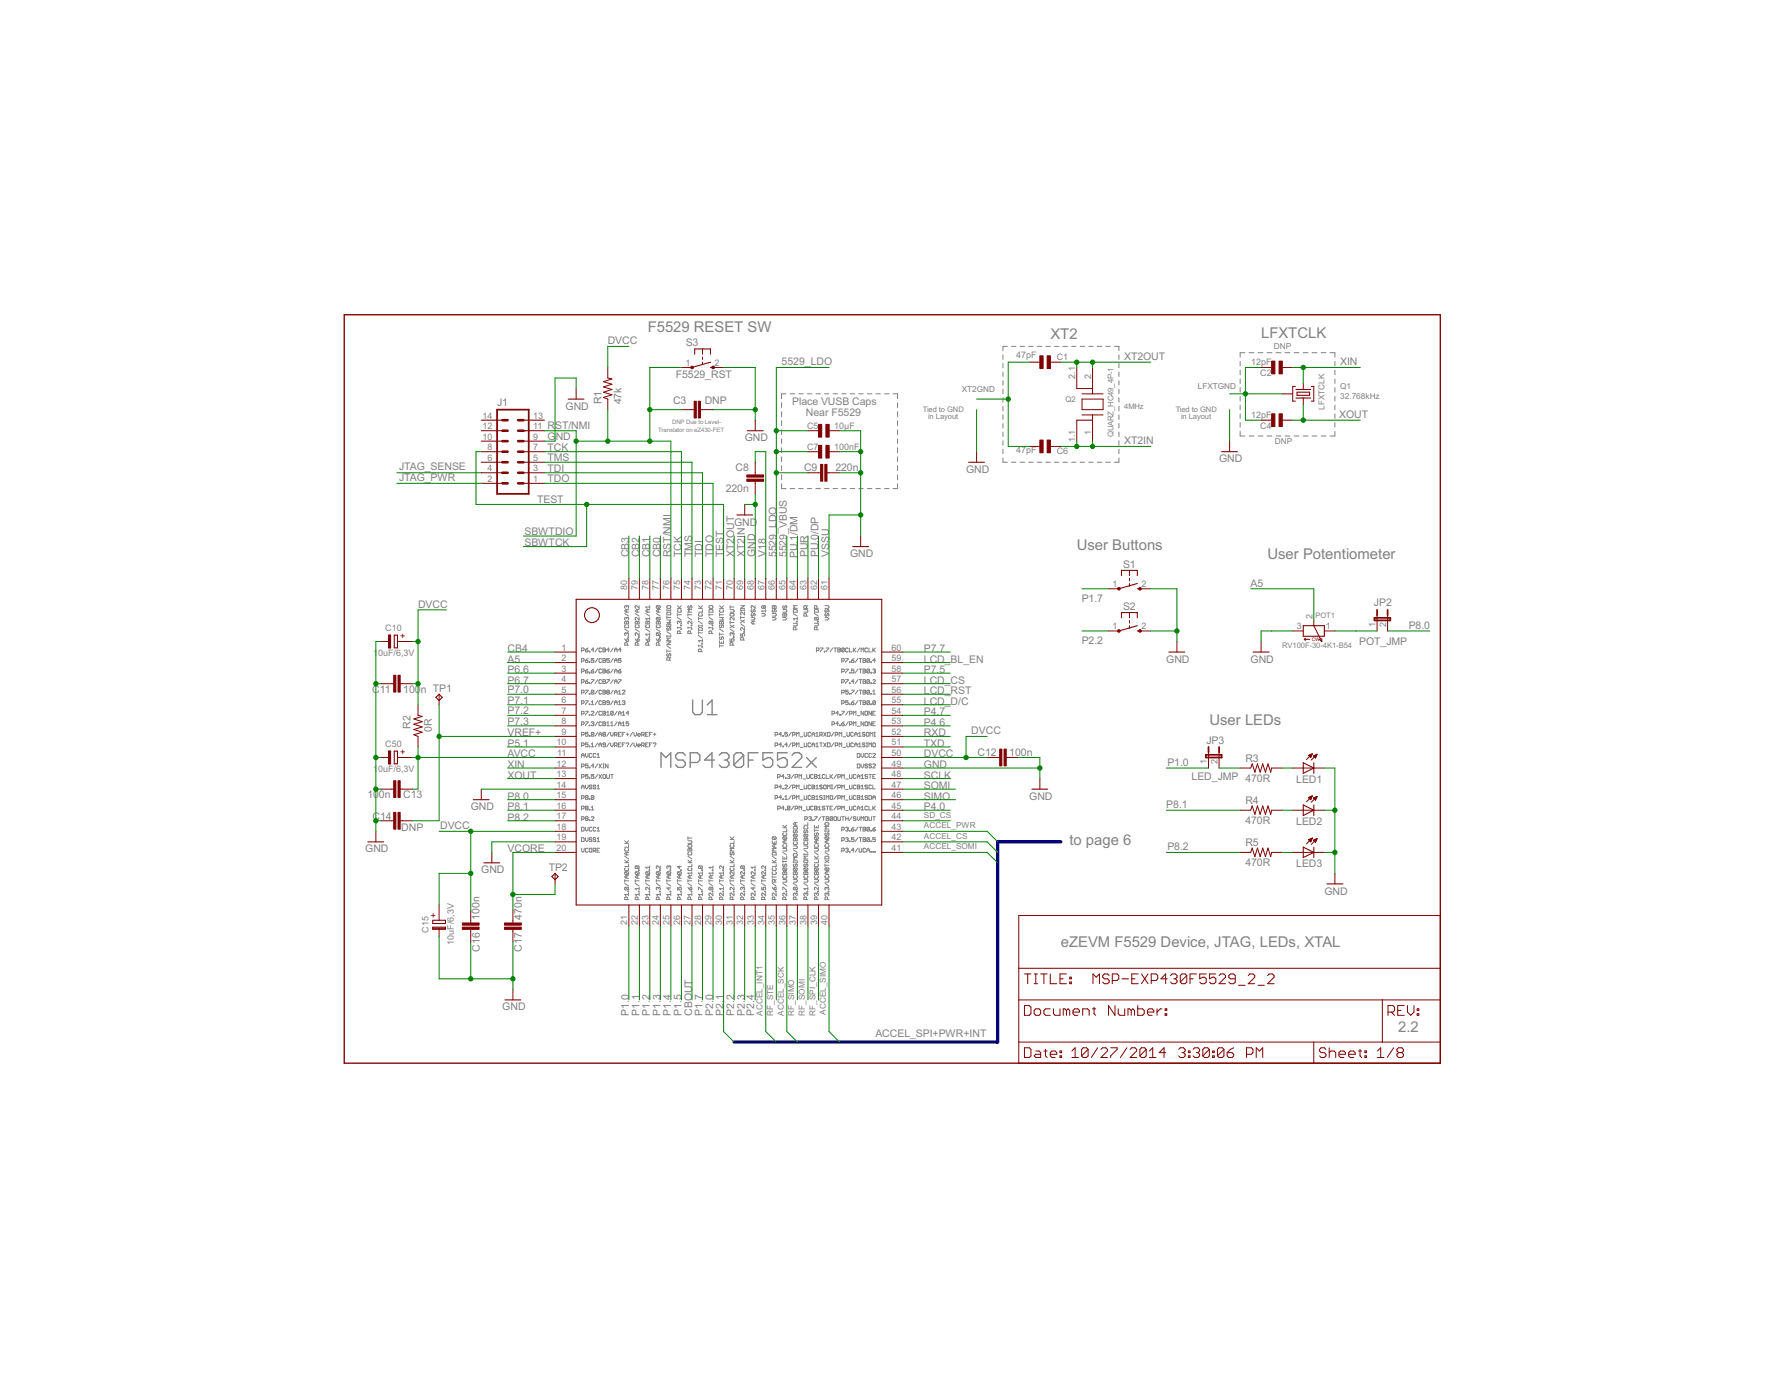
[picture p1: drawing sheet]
<svg xmlns="http://www.w3.org/2000/svg" width="279mm" height="216mm" viewBox="0 0 279 216" stroke-linecap="round" stroke-linejoin="round" font-family="sans-serif">
<defs><g id="words">
<g font-size="2.6" fill="#808080">
<text x="101.4" y="51.9">F5529 RESET SW</text>
<text x="164.5" y="53.1">XT2</text>
<text x="197.5" y="52.9">LFXTCLK</text>
<text x="168.6" y="86.1">User Buttons</text>
<text x="198.5" y="87.6">User Potentiometer</text>
<text x="189.4" y="113.5">User LEDs</text>
<text x="167.5" y="132.3">to page 6</text>
<text x="166.2" y="148.3">eZEVM F5529 Device, JTAG, LEDs, XTAL</text>
<text x="219" y="161.5">2.2</text>
</g>
<g font-size="1.8" fill="#808080">
<text x="95.2" y="53.9">DVCC</text>
<text x="105.8" y="59.2">F5529_RST</text>
<text x="107.4" y="54.2">S3</text>
<text x="122.4" y="57.2">5529_LDO</text>
<text x="176.1" y="56.4">XT2OUT</text>
<text x="209.9" y="57.2">XIN</text>
<text x="77.8" y="63.6">J1</text>
<text x="88.6" y="64.1">GND</text>
<text x="94.2" y="63.3" transform="rotate(-90 94.2 63.3)">R1</text>
<text x="97.3" y="63.3" transform="rotate(-90 97.3 63.3)">47k</text>
<text x="105.4" y="63.2">C3</text>
<text x="110.4" y="63.2">DNP</text>
<text x="124.1" y="63.5">Place VUSB Caps</text>
<text x="126.2" y="65.1">Near F5529</text>
<text x="209.7" y="65.4">XOUT</text>
<text x="85.8" y="70.6">TCK</text>
<text x="85.8" y="67.1">R</text>
<text x="85.8" y="68.9">G</text>
<text x="87" y="67.1">ST/NMI</text>
<text x="87" y="68.9">ND</text>
<text x="116.6" y="69.1">GND</text>
<text x="176.1" y="69.6">XT2IN</text>
<text x="62.5" y="73.5">JTAG_SENSE</text>
<text x="62.5" y="75.3">JTAG_PWR</text>
<text x="85.8" y="72.2">TMS</text>
<text x="85.8" y="73.9">TDI</text>
<text x="85.8" y="75.5">TDO</text>
<text x="113.7" y="77.1">220n</text>
<text x="115.2" y="73.8">C8</text>
<text x="125.9" y="73.8">C9</text>
<text x="130.8" y="73.8">220n</text>
<text x="151.3" y="74">GND</text>
<text x="190.9" y="72.4">GND</text>
<text x="82.1" y="83.8">SBWTDIO</text>
<text x="84.1" y="78.8">TEST</text>
<text x="115" y="82.3">GND</text>
<text x="82.1" y="85.4">SBWTCK</text>
<text x="98.5" y="87.2" transform="rotate(-90 98.5 87.2)">CB3</text>
<text x="100.1" y="87.2" transform="rotate(-90 100.1 87.2)">CB2</text>
<text x="101.8" y="87.2" transform="rotate(-90 101.8 87.2)">CB1</text>
<text x="103.4" y="87.2" transform="rotate(-90 103.4 87.2)">CB0</text>
<text x="105.1" y="87.2" transform="rotate(-90 105.1 87.2)">RST/NMI</text>
<text x="106.7" y="87.2" transform="rotate(-90 106.7 87.2)">TCK</text>
<text x="108.4" y="87.2" transform="rotate(-90 108.4 87.2)">TMS</text>
<text x="110" y="87.2" transform="rotate(-90 110 87.2)">TDI</text>
<text x="111.7" y="87.2" transform="rotate(-90 111.7 87.2)">TDO</text>
<text x="113.3" y="87.2" transform="rotate(-90 113.3 87.2)">TEST</text>
<text x="115" y="87.2" transform="rotate(-90 115 87.2)">XT2OUT</text>
<text x="116.6" y="87.2" transform="rotate(-90 116.6 87.2)">XT2IN</text>
<text x="118.3" y="87.2" transform="rotate(-90 118.3 87.2)">GND</text>
<text x="119.9" y="87.2" transform="rotate(-90 119.9 87.2)">V18</text>
<text x="121.6" y="87.2" transform="rotate(-90 121.6 87.2)">5529_LDO</text>
<text x="123.2" y="87.2" transform="rotate(-90 123.2 87.2)">5529_VBUS</text>
<text x="124.9" y="87.4" transform="rotate(-90 124.9 87.4)">PU.1/DM</text>
<text x="126.5" y="87.2" transform="rotate(-90 126.5 87.2)">PUR</text>
<text x="128.2" y="87.2" transform="rotate(-90 128.2 87.2)">PU.0/DP</text>
<text x="129.8" y="87.2" transform="rotate(-90 129.8 87.2)">VSSU</text>
<text x="133.1" y="87.2">GND</text>
<text x="175.9" y="88.9">S1</text>
<text x="65.5" y="95.2">DVCC</text>
<text x="169.4" y="94.2">P1.7</text>
<text x="175.9" y="95.5">S2</text>
<text x="195.9" y="91.9">A5</text>
<text x="215.2" y="94.8">JP2</text>
<text x="169.4" y="100.8">P2.2</text>
<text x="212.9" y="101">POT_JMP</text>
<text x="220.6" y="98.5">P8.0</text>
<text x="79.5" y="102.1">CB4</text>
<text x="79.5" y="105.4">P6.6</text>
<text x="79.5" y="107">P6.7</text>
<text x="79.5" y="103.7">A5</text>
<text x="144.7" y="107">LCD_CS</text>
<text x="144.7" y="103.7">LCD_BL_EN</text>
<text x="144.7" y="102.1">P7.7</text>
<text x="144.7" y="105.4">P7.5</text>
<text x="182.7" y="103.7">GND</text>
<text x="195.9" y="103.7">GND</text>
<text x="58.3" y="108.4">C11</text>
<text x="63.2" y="108.4">100</text>
<text x="65.9" y="108.4">n TP1</text>
<text x="79.5" y="108.5">P7.0</text>
<text x="79.5" y="110.2">P7.1</text>
<text x="79.5" y="111.8">P7.2</text>
<text x="79.5" y="113.5">P7.3</text>
<text x="144.7" y="108.7">LCD_RST</text>
<text x="144.7" y="110.3">LCD_D/C</text>
<text x="144.7" y="112">P4.7</text>
<text x="144.7" y="113.6">P4.6</text>
<text x="64.3" y="114.1" transform="rotate(-90 64.3 114.1)">R2</text>
<text x="67.6" y="114.6" transform="rotate(-90 67.6 114.6)">0R</text>
<text x="79.5" y="115.3">VREF+</text>
<text x="79.5" y="116.9">P5.1</text>
<text x="79.5" y="118.6">AVCC</text>
<text x="144.7" y="118.6">DVCC</text>
<text x="144.7" y="116.9">TXD</text>
<text x="144.7" y="115.3">RXD</text>
<text x="152.1" y="115">DVCC</text>
<text x="153.1" y="118.4">C12</text>
<text x="158.1" y="118.3">100n</text>
<text x="182.8" y="119.9">P1.0</text>
<text x="188.9" y="116.4">JP3</text>
<text x="195" y="119.3">R3</text>
<text x="57.5" y="124.9">10</text>
<text x="59.4" y="124.9">0n</text>
<text x="63.2" y="125">C13</text>
<text x="79.5" y="120.2">XIN</text>
<text x="79.5" y="121.9">XOUT</text>
<text x="79.5" y="125.2">P8.0</text>
<text x="144.7" y="121.9">SCLK</text>
<text x="144.7" y="123.5">SOMI</text>
<text x="144.7" y="120.2">GND</text>
<text x="144.7" y="125.2">SIMO</text>
<text x="161.2" y="125.2">GND</text>
<text x="186.6" y="122.1">LED_JMP 470R</text>
<text x="195" y="125.9">R4</text>
<text x="203" y="122.6">LED1</text>
<text x="58.3" y="128.4">C14</text>
<text x="62.8" y="130.1">DNP</text>
<text x="68.9" y="129.8">DVCC</text>
<text x="73.7" y="126.8">GND</text>
<text x="79.5" y="126.8">P8.1</text>
<text x="79.5" y="128.5">P8.2</text>
<text x="144.7" y="126.8">P4.0</text>
<text x="182.7" y="126.5">P8.1</text>
<text x="195" y="129">470R</text>
<text x="203" y="129.2">LED2</text>
<text x="57.2" y="133.4">GND</text>
<text x="75.4" y="136.7">GND</text>
<text x="79.5" y="133.4">VCORE</text>
<text x="85.9" y="136.4">TP2</text>
<text x="182.8" y="133.1">P8.2</text>
<text x="195" y="135.6">470R</text>
<text x="195" y="132.5">R5</text>
<text x="203" y="135.8">LED3</text>
<text x="207.4" y="140">GND</text>
<text x="75.1" y="144" transform="rotate(-90 75.1 144)">100n</text>
<text x="75.1" y="149" transform="rotate(-90 75.1 149)">C16</text>
<text x="81.7" y="144" transform="rotate(-90 81.7 144)">470n</text>
<text x="81.7" y="149" transform="rotate(-90 81.7 149)">C17</text>
<text x="78.7" y="158.2">GND</text>
<text x="98.5" y="159" transform="rotate(-90 98.5 159)">P1.0</text>
<text x="100.1" y="159" transform="rotate(-90 100.1 159)">P1.1</text>
<text x="101.8" y="159" transform="rotate(-90 101.8 159)">P1.2</text>
<text x="103.4" y="159" transform="rotate(-90 103.4 159)">P1.3</text>
<text x="105.1" y="159" transform="rotate(-90 105.1 159)">P1.4</text>
<text x="106.7" y="159" transform="rotate(-90 106.7 159)">P1.5</text>
<text x="108.4" y="159" transform="rotate(-90 108.4 159)">CBOUT</text>
<text x="110" y="159" transform="rotate(-90 110 159)">P1.7</text>
<text x="111.7" y="159" transform="rotate(-90 111.7 159)">P2.0</text>
<text x="113.3" y="159" transform="rotate(-90 113.3 159)">P2.1</text>
<text x="115" y="159" transform="rotate(-90 115 159)">P2.2</text>
<text x="116.6" y="159" transform="rotate(-90 116.6 159)">P2.3</text>
<text x="118.1" y="159" transform="rotate(-90 118.1 159)">P2.4</text>
<text x="137.1" y="162.3">ACCEL_SPI+PWR+INT</text>
</g>
<g font-size="1.6" fill="#808080">
<text x="107.4" y="57.3">1</text>
<text x="111.9" y="57.3">2</text>
<text x="159.2" y="56.1">47pF</text>
<text x="165.5" y="56.3">C1</text>
<text x="168.4" y="59.3" transform="rotate(-90 168.4 59.3)">2.1</text>
<text x="170.9" y="59.3" transform="rotate(-90 170.9 59.3)">2</text>
<text x="196" y="57.1">12pF</text>
<text x="197.4" y="58.9">C2</text>
<text x="75.6" y="65.5">14</text>
<text x="83.5" y="65.5">13</text>
<text x="196" y="65.4">12pF</text>
<text x="75.6" y="67.2">12</text>
<text x="75.6" y="68.8">10</text>
<text x="76.4" y="70.5">8</text>
<text x="83.5" y="70.5">7</text>
<text x="83.5" y="68.8">9</text>
<text x="83.5" y="67.2">11</text>
<text x="126.4" y="67.2">C5</text>
<text x="126.4" y="70.5">C7</text>
<text x="130.7" y="67.2">10µF</text>
<text x="130.7" y="70.5">100nF</text>
<text x="159.2" y="71">47pF</text>
<text x="165.5" y="71.1">C6</text>
<text x="168.4" y="69.2" transform="rotate(-90 168.4 69.2)">1.1</text>
<text x="170.9" y="68.1" transform="rotate(-90 170.9 68.1)">1</text>
<text x="197.4" y="67.2">C4</text>
<text x="76.4" y="75.4">2</text>
<text x="76.4" y="73.8">4</text>
<text x="76.4" y="72.1">6</text>
<text x="83.5" y="75.4">1</text>
<text x="83.5" y="73.8">3</text>
<text x="83.5" y="72.1">5</text>
<text x="98.2" y="92.3" transform="rotate(-90 98.2 92.3)">80</text>
<text x="99.9" y="92.3" transform="rotate(-90 99.9 92.3)">79</text>
<text x="101.5" y="92.3" transform="rotate(-90 101.5 92.3)">78</text>
<text x="103.2" y="92.3" transform="rotate(-90 103.2 92.3)">77</text>
<text x="104.9" y="92.3" transform="rotate(-90 104.9 92.3)">76</text>
<text x="106.5" y="92.3" transform="rotate(-90 106.5 92.3)">75</text>
<text x="108.2" y="92.3" transform="rotate(-90 108.2 92.3)">74</text>
<text x="109.8" y="92.3" transform="rotate(-90 109.8 92.3)">73</text>
<text x="111.5" y="92.3" transform="rotate(-90 111.5 92.3)">72</text>
<text x="113.1" y="92.3" transform="rotate(-90 113.1 92.3)">71</text>
<text x="114.8" y="92.3" transform="rotate(-90 114.8 92.3)">70</text>
<text x="116.4" y="92.3" transform="rotate(-90 116.4 92.3)">69</text>
<text x="118.1" y="92.3" transform="rotate(-90 118.1 92.3)">68</text>
<text x="119.7" y="92.3" transform="rotate(-90 119.7 92.3)">67</text>
<text x="121.4" y="92.3" transform="rotate(-90 121.4 92.3)">66</text>
<text x="123" y="92.3" transform="rotate(-90 123 92.3)">65</text>
<text x="124.7" y="92.3" transform="rotate(-90 124.7 92.3)">64</text>
<text x="126.3" y="92.3" transform="rotate(-90 126.3 92.3)">63</text>
<text x="128" y="92.3" transform="rotate(-90 128 92.3)">62</text>
<text x="129.6" y="92.3" transform="rotate(-90 129.6 92.3)">61</text>
<text x="174.2" y="92">1</text>
<text x="178.8" y="92">2</text>
<text x="60.3" y="98.8">C10</text>
<text x="87.9" y="101.9">1</text>
<text x="139.6" y="101.9">60</text>
<text x="174.2" y="98.6">1</text>
<text x="178.8" y="98.6">2</text>
<text x="203.1" y="98.6">3</text>
<text x="205.5" y="96.9" transform="rotate(-90 205.5 96.9)">2</text>
<text x="207.7" y="98.6">1</text>
<text x="215.4" y="98.1" transform="rotate(-90 215.4 98.1)">1</text>
<text x="217.1" y="98.1" transform="rotate(-90 217.1 98.1)">2</text>
<text x="58.5" y="102.8">1</text>
<text x="59.2" y="102.8">0uF/6,3V</text>
<text x="87.9" y="106.8">4</text>
<text x="87.9" y="105.2">3</text>
<text x="87.9" y="103.5">2</text>
<text x="139.6" y="103.5">59</text>
<text x="139.6" y="105.2">58</text>
<text x="139.6" y="106.8">57</text>
<text x="87.9" y="113.4">8</text>
<text x="87.9" y="111.8">7</text>
<text x="87.9" y="110.1">6</text>
<text x="87.9" y="108.5">5</text>
<text x="139.6" y="108.5">56</text>
<text x="139.6" y="110.1">55</text>
<text x="139.6" y="111.8">54</text>
<text x="139.6" y="113.4">53</text>
<text x="60.3" y="116.9">C50</text>
<text x="87.1" y="116.7">10</text>
<text x="87.2" y="118.4">11</text>
<text x="87.9" y="115.1">9</text>
<text x="139.6" y="115.1">52</text>
<text x="139.6" y="116.7">51</text>
<text x="139.6" y="118.4">50</text>
<text x="189" y="119.6" transform="rotate(-90 189 119.6)">1</text>
<text x="190.7" y="119.6" transform="rotate(-90 190.7 119.6)">2</text>
<text x="58.5" y="120.9">1</text>
<text x="59.2" y="120.9">0uF/6,3V</text>
<text x="87.1" y="125">15</text>
<text x="87.1" y="123.3">14</text>
<text x="87.1" y="121.7">13</text>
<text x="87.1" y="120">12</text>
<text x="139.6" y="120">49</text>
<text x="139.6" y="121.7">48</text>
<text x="139.6" y="123.3">47</text>
<text x="139.6" y="125">46</text>
<text x="87.1" y="131.6">19</text>
<text x="87.1" y="129.9">18</text>
<text x="87.1" y="128.3">17</text>
<text x="87.1" y="126.6">16</text>
<text x="139.6" y="126.6">45</text>
<text x="139.6" y="128.3">44</text>
<text x="139.6" y="129.9">43</text>
<text x="139.6" y="131.6">42</text>
<text x="87.1" y="133.2">20</text>
<text x="139.6" y="133.2">41</text>
<text x="67.1" y="146" transform="rotate(-90 67.1 146)">C15</text>
<text x="71.1" y="147.9" transform="rotate(-90 71.1 147.9)">10uF/6,3V</text>
<text x="98.2" y="144.8" transform="rotate(-90 98.2 144.8)">21</text>
<text x="99.9" y="144.8" transform="rotate(-90 99.9 144.8)">22</text>
<text x="101.5" y="144.8" transform="rotate(-90 101.5 144.8)">23</text>
<text x="103.2" y="144.8" transform="rotate(-90 103.2 144.8)">24</text>
<text x="104.9" y="144.8" transform="rotate(-90 104.9 144.8)">25</text>
<text x="106.5" y="144.8" transform="rotate(-90 106.5 144.8)">26</text>
<text x="108.2" y="144.8" transform="rotate(-90 108.2 144.8)">27</text>
<text x="109.8" y="144.8" transform="rotate(-90 109.8 144.8)">28</text>
<text x="111.5" y="144.8" transform="rotate(-90 111.5 144.8)">29</text>
<text x="113.1" y="144.8" transform="rotate(-90 113.1 144.8)">30</text>
<text x="114.8" y="144.8" transform="rotate(-90 114.8 144.8)">31</text>
<text x="116.4" y="144.8" transform="rotate(-90 116.4 144.8)">32</text>
<text x="118.1" y="144.8" transform="rotate(-90 118.1 144.8)">33</text>
<text x="119.7" y="144.8" transform="rotate(-90 119.7 144.8)">34</text>
<text x="121.4" y="144.8" transform="rotate(-90 121.4 144.8)">35</text>
<text x="123" y="144.8" transform="rotate(-90 123 144.8)">36</text>
<text x="124.7" y="144.8" transform="rotate(-90 124.7 144.8)">37</text>
<text x="126.3" y="144.8" transform="rotate(-90 126.3 144.8)">38</text>
<text x="128" y="144.8" transform="rotate(-90 128 144.8)">39</text>
<text x="129.6" y="144.8" transform="rotate(-90 129.6 144.8)">40</text>
</g>
<g font-size="1.6" fill="#800000">
<text x="62.7" y="100.1">+</text>
<text x="62.7" y="118.2">+</text>
<text x="68.4" y="143.7" transform="rotate(-90 68.4 143.7)">+</text>
</g>
<g font-size="1.4" fill="#808080">
<text x="199.5" y="54.7">DNP</text>
<text x="150.6" y="61.3">XT2GND</text>
<text x="166.9" y="63">Q2</text>
<text x="187.6" y="60.8">LFXTGND</text>
<text x="207.4" y="64.1" transform="rotate(-90 207.4 64.1)">LFXTCLK</text>
<text x="209.9" y="62.5">32.768kHz</text>
<text x="209.9" y="60.8">Q1</text>
<text x="174.4" y="68.5" transform="rotate(-90 174.4 68.5)">QUARZ_HC49_4P-1</text>
<text x="199.7" y="69.6">DNP</text>
<text x="144.7" y="128">SD_CS</text>
<text x="144.7" y="131.3">ACCEL_CS</text>
<text x="144.7" y="129.6">ACCEL_PWR</text>
<text x="144.7" y="133">ACCEL_SOMI</text>
<text x="119.4" y="159" transform="rotate(-90 119.4 159)">ACCEL_INT1</text>
<text x="121.1" y="159" transform="rotate(-90 121.1 159)">RF_STE</text>
<text x="122.7" y="159" transform="rotate(-90 122.7 159)">ACCEL_SCK</text>
<text x="124.4" y="159" transform="rotate(-90 124.4 159)">RF_SIMO</text>
<text x="126" y="159" transform="rotate(-90 126 159)">RF_SOMI</text>
<text x="127.7" y="159" transform="rotate(-90 127.7 159)">RF_SPI_CLK</text>
<text x="129.3" y="158.9" transform="rotate(-90 129.3 158.9)">ACCEL_SIMO</text>
</g>
<g font-size="1.3" fill="#808080">
<text x="144.5" y="64.5">Tied to GND</text>
<text x="145.4" y="65.6">in Layout</text>
<text x="176.1" y="64">4MHz</text>
<text x="184.1" y="64.5">Tied to GND</text>
<text x="185" y="65.6">in Layout</text>
<text x="200.8" y="101.5">RV100F-30-4K1-B54</text>
<text x="206" y="96.7">POT1</text>
</g>
<g font-size="1.1" fill="#808080">
<text x="103.1" y="67.6">Translator on eZ430-FET</text>
<text x="105.2" y="66.4">DNP Due to Level-</text>
</g>
<text font-size=".8" fill="#800000" x="205.4" y="100.3">CW</text>
</g></defs>
<g fill="none" stroke="#808080" stroke-width=".16">
<path d="M157.1 55.6v.7M157.1 56.9v.7M157.1 58.3v.6M157.1 59.6v.7M157.8 54.2h-.7v.7M158.4 54.2h.7M159.8 54.2h.7M161.1 54.2h.7M162.5 54.2h.7M163.8 54.2h.7M165.1 54.2h.7M166.5 54.2h.7"/>
<path d="M167.8 54.2h.7M169.2 54.2h.7M170.5 54.2h.7M171.9 54.2h.7M173.2 54.2h.7M174.5 54.2h.7v.7M175.2 55.6v.7M175.2 56.9v.7M175.2 58.3v.6M175.2 59.6v.7M194.2 56.6v.7M194.2 58v.7"/>
<path d="M194.2 59.3v.7M195 55.2h-.8v.7M195.6 55.2h.8M197 55.2h.8M198.4 55.2h.8M199.9 55.2h.7M201.3 55.2h.7M202.7 55.2h.7M204.1 55.2h.8M205.5 55.2h.7M206.9 55.2h.8M208.3 55.2h.8v.7"/>
<path d="M209.1 56.6v.7M209.1 58v.7M209.1 59.3v.7M122.4 75.7v.8h.7M122.4 63.1v.7M122.4 64.5v.7M122.4 65.9v.7M122.4 67.3v.8M122.4 68.7v.7M122.4 70.1v.8M122.4 71.5v.8M122.4 72.9v.8"/>
<path d="M122.4 74.3v.8M123.1 61.7h-.7v.7M123.8 61.7h.7M123.8 76.5h.7M125.1 61.7h.7M125.1 76.5h.7M126.4 61.7h.7M126.4 76.5h.7M127.8 61.7h.7M127.8 76.5h.7M129.1 61.7h.7M129.1 76.5h.7"/>
<path d="M130.5 61.7h.7M130.5 76.5h.7M131.8 61.7h.7M131.8 76.5h.7M133.2 61.7h.7M133.2 76.5h.7M134.5 61.7h.7M134.5 76.5h.7M135.8 61.7h.7M135.8 76.5h.7M137.2 61.7h.7M137.2 76.5h.7"/>
<path d="M138.5 61.7h.7M138.5 76.5h.7M139.9 61.7h.7v.7M140.6 75.7v.8h-.7M140.6 63.1v.7M140.6 64.5v.7M140.6 65.9v.7M140.6 67.3v.8M140.6 68.7v.7M140.6 70.1v.8M140.6 71.5v.8M140.6 72.9v.8"/>
<path d="M140.6 74.3v.8M157.1 60.9v.7M157.1 62.3v.7M157.1 63.6v.7M157.1 65v.7M157.1 66.3v.7M157.1 67.6v.7M157.1 69v.7M157.1 70.3v.7M157.1 71.7v.7h.7M158.4 72.4h.7M159.8 72.4h.7"/>
<path d="M161.1 72.4h.7M162.5 72.4h.7M163.8 72.4h.7M165.1 72.4h.7M166.5 72.4h.7M167.8 72.4h.7M169.2 72.4h.7M170.5 72.4h.7M171.9 72.4h.7M173.2 72.4h.7M175.2 71.7v.7h-.7M175.2 60.9v.7"/>
<path d="M175.2 62.3v.7M175.2 63.6v.7M175.2 65v.7M175.2 66.3v.7M175.2 67.6v.7M175.2 69v.7M175.2 70.3v.7M194.2 60.7v.7M194.2 62.1v.7M194.2 63.4v.8M194.2 64.8v.7M194.2 66.2v.7"/>
<path d="M194.2 67.5v.8h.8M195.6 68.3h.8M197 68.3h.8M198.4 68.3h.8M199.9 68.3h.7M201.3 68.3h.7M202.7 68.3h.7M204.1 68.3h.8M205.5 68.3h.7M206.9 68.3h.8M209.1 60.7v.7M209.1 62.1v.7"/>
<path d="M209.1 63.4v.8M209.1 64.8v.7M209.1 66.2v.7M209.1 67.5v.8h-.8M97.8 97.4l.1-.1 .2 .1 .3-.1v.4h-.6zM97.8 98.5l.6 .4M97.8 96.1l.6 .4M97.9 97.9l-.1 .1 .1 .3h.5v-.1v-.3M98.1 94.9l-.1-.1-.2 .1 .1 .3M98.1 96.8l-.1-.1-.2 .1 .1 .3M98.1 99.2l-.1-.1-.2 .1 .1 .3M98.1 94.9l.2-.1 .1 .1v.3"/>
<path d="M98.1 96.8l.2-.1 .1 .1v.3M98.1 99.2l.2-.1 .1 .1v.3M98.1 94.9v.1M98.1 95.4v.4M98.1 96.8v.1M98.1 97.4v.3M98.1 99.2v.1M98.4 99.7v.1zM98.4 95.4h-.4l-.2 .3 .2 .1h.4M99.5 97.4l.1-.1 .2 .1 .2-.1 .1 .4h-.6zM99.5 98.5l.6 .4M99.5 96.1l.6 .4"/>
<path d="M99.6 97.9l-.1 .1 .1 .3h.4l.1-.1-.1-.3M99.8 95.4v.4M99.8 97.4v.3M100 99.7l.1 .1zM100.1 99.1v.4l-.5-.4-.1 .1 .1 .3M100.1 96.7v.4l-.5-.4-.1 .1 .1 .3M100.1 95.4h-.4l-.2 .3 .2 .1h.4M100.1 94.8v.4l-.4-.4-.2 .1 .1 .3M101.1 97.4l.1-.1 .3 .1 .2-.1v.4h-.6zM101.1 98.5l.6 .4M101.1 96.1l.6 .4M101.2 97.9l-.1 .1 .1 .3h.5v-.1v-.3"/>
<path d="M101.5 95.4v.4M101.5 97.4v.3M101.7 99.7v.1zM101.7 95.4h-.4l-.2 .3 .2 .1h.4M101.7 94.8v.4M101.7 96.7v.4M101.7 99.1v.4M101.7 99.3h-.6l.2 .2M101.7 96.9h-.6l.2 .2M101.7 95h-.6l.2 .2M102.8 97.4l.1-.1 .2 .1 .2-.1 .1 .4h-.6zM102.8 98.5l.6 .4"/>
<path d="M102.8 96.1l.6 .4M102.9 94.8h.4l.1 .1-.1 .3M102.9 99.1h.4l.1 .1-.1 .3M102.9 97.9l-.1 .1 .1 .3h.4l.1-.1-.1-.3M102.9 96.7l.5 .1-.1 .3M102.9 94.8l-.1 .3 .1 .1h.4M102.9 96.7l-.1 .1 .1 .3h.4M102.9 99.1l-.1 .3 .1 .1h.4M102.9 99.1l.4 .4M102.9 96.7l.4 .4M102.9 94.8l.4 .4M103.1 95.4v.4"/>
<path d="M103.1 97.4v.3M103.3 99.7l.1 .1zM103.4 95.4h-.4l-.2 .3 .2 .1h.4M104.4 96.7h.7M104.4 97.1h.7l-.2 .2 .2 .2h-.7M104.4 99.6h.7M104.4 95.5h.7M104.4 95.4v.3M104.4 96.5v.4M104.4 97.8l.1-.1 .3 .1 .1-.1 .2 .4h-.7zM104.4 99.5v.2M104.4 98.9l.7 .4"/>
<path d="M104.5 98.3l-.1 .3 .2 .1 .2-.3 .1-.1 .2 .1-.2 .3M104.5 95.8h.4l.2 .5h-.7zM104.5 94.8h.4l.2 .3-.2 .1h-.4l-.1-.1zM104.8 97.8v.3M105.1 99.9h-.7l.2 .2-.2 .2h.7M105.1 95.4v.3M105.1 99.5v.2M106.1 98.3h.5l.1 .1-.1 .2M106.1 95.2h.6M106.1 96.1v.4M106.1 98.2v.2M106.1 96.7l.6 .4"/>
<path d="M106.1 96.2h.6M106.1 94.8l.4 .4M106.2 95.4l-.1 .1 .1 .3h.5l-.1-.4M106.4 97.4l-.1-.1-.2 .1 .1 .3M106.4 97.4l.1-.1 .2 .1-.1 .3M106.4 97.4v.1M106.5 99.2l-.1-.4-.3 .1v.3h.6M106.6 97.9l.1 .1zM106.7 94.8l-.3 .3M107.7 98.3h.5l.2 .1-.2 .2M107.7 96.2h.7M107.7 96.1v.4"/>
<path d="M107.7 98.2v.2M107.7 96.7l.7 .4M107.8 94.8l-.1 .1 .1 .3 .3-.1 .1-.3 .2 .1-.2 .3M108.2 99.2l-.1-.4-.4 .1v.3h.7M108.2 97.9l.2 .1zM108.4 97.3v.4l-.6-.4-.1 .1 .1 .3M108.4 95.4h-.7l.2 .3-.2 .1h.7M109.4 99.1h.6M109.4 96.9h.6M109.4 95.2h.6M109.4 98h.6M109.4 96.7v.4"/>
<path d="M109.4 97.9v.2M109.4 98.9v.4M109.4 99.5l.6 .4M109.4 97.3l.6 .4M109.4 94.8l.4 .4M109.5 98.3h.4l.1 .4h-.6zM109.5 96.1l-.1 .1 .1 .3h.4l.1-.1-.1-.3M110 95.4v.4h-.6M110 97.9v.2M110 94.8l-.3 .3M111 98.3h.5l.2 .1-.2 .2M111 95.5l.1-.1h.4l.2 .4h-.7z"/>
<path d="M111 96.2h.7M111 96.1v.4M111 98.2v.2M111 96.7l.7 .4M111.1 97.3l-.1 .3 .1 .1h.4M111.1 97.3h.4l.2 .1-.2 .3M111.1 94.8h.4l.2 .3-.2 .1h-.4l-.1-.1zM111.1 97.3l.4 .4M111.5 99.2l-.1-.4-.4 .1v.3h.7M111.5 97.9l.2 .1zM112.7 97.4l.1-.1 .2 .1 .2-.1 .1 .4h-.6zM112.7 96.7h.6l-.2 .2 .2 .2h-.6"/>
<path d="M112.7 99.3h.6M112.7 95.2h.6M112.7 96.2h.6M112.7 96.1v.4M112.7 99.1v.4M112.7 98.5l.6 .4M112.7 94.8l.4 .4M112.8 99.7l-.1 .3 .2 .1 .1-.3 .2-.1 .1 .1-.1 .3M112.8 97.9l-.1 .3 .2 .1 .1-.3 .2-.1 .1 .1-.1 .3M112.8 95.4l-.1 .1 .1 .3h.5l-.1-.4M113 97.4v.3M113.3 94.8l-.3 .3"/>
<path d="M114.3 95.4h.6l.1 .1-.1 .3h-.6M114.3 95h.7M114.3 96.2l.1-.1h.5l.1 .3-.1 .1h-.5zM114.3 94.8v.4M114.3 97.3v.4M114.3 98.5l.7 .4M114.3 97.9l.7 .4M114.3 97.5h.7M114.7 99.2l-.1-.1-.3 .1 .1 .3M114.7 99.2l.1-.1 .2 .1-.1 .3M114.7 99.2v.1M114.9 99.7l.1 .1z"/>
<path d="M115 96.7v.4l-.4-.4-.3 .1 .1 .3M115 97.9l-.7 .4M116 96.7h.6M116 94.8h.6l-.6 .4h.6M116 99.2v.4h.3l-.1-.2 .1-.2 .3 .1-.1 .3M116 95.4v.3M116 96.5v.4M116 97.7l.6 .4M116 97.1l.6 .4M116 95.5h.6M116.5 98.9l.1 .1zM116.6 98.3v.4l-.5-.4-.1 .1 .1 .3"/>
<path d="M116.6 95.8v.5l-.4-.5-.2 .1 .1 .4M116.6 95.4v.3M116.6 97.1l-.6 .4M117.6 96.7h.5l.2 .2-.2 .2h-.5M117.8 95.4l-.2 .4h.3l.1-.3 .2-.1 .1 .1-.1 .3M117.8 96.1l-.2 .1 .2 .3 .2-.1 .1-.3 .2 .1-.1 .3M118 97.3v.4M118.3 97.3h-.4l-.3 .2 .3 .2h.4M118.3 94.8v.4l-.4-.4-.3 .1 .2 .3M119.3 96.1h.4l.2 .1-.2 .3h-.4M119.6 94.9l-.1-.1-.2 .1 .1 .3 .2-.1M119.6 94.9l.1-.1 .2 .1-.1 .3-.2-.1"/>
<path d="M119.6 94.9v.2M119.9 95.7h-.6l.2 .1M119.9 95.4v.4M120.9 96.7h.4l.3 .2-.3 .2h-.4M120.9 94.9l.2-.1 .2 .1 .2-.1 .1 .4h-.7zM120.9 96.1h.6l.1 .1-.1 .3h-.6M121.1 95.4l-.2 .4h.3l.1-.3 .2-.1 .1 .1-.1 .3M121.3 94.9v.3M122.6 96.7h.4l.2 .2-.2 .2h-.4M122.6 95.4h.5l.1 .1-.1 .3h-.5M122.6 96.2l.1-.1 .2 .1 .2-.1 .1 .4h-.6zM122.7 94.8l-.1 .3 .2 .1 .1-.3 .2-.1 .1 .1-.1 .3"/>
<path d="M122.9 96.2v.3M124.2 95.5l.2-.1h.4l.1 .4h-.7zM124.2 97.6l.7 .1-.1 .3h-.6M124.2 96.1l.7 .4M124.7 98.6v-.3l-.3-.1-.2 .4h.7M124.8 97.3l.1 .1zM124.9 94.8h-.7l.3 .2-.3 .2h.7M124.9 96.9h-.7l.3 .2M124.9 96.7v.4M125.9 95.4h.5l.1 .1-.1 .3h-.5M126.3 95.2v-.3l-.3-.1-.1 .4h.6M126.3 96.5v-.3l-.3-.1-.1 .4h.6"/>
<path d="M126.5 94.8l-.2 .2M127.6 95.5l.1-.1h.4l.1 .4h-.6zM127.6 97.6l.6 .1-.1 .3h-.5M127.6 96.1l.6 .4M127.7 96.7l.5 .1-.1 .3M127.7 96.7l-.1 .1 .1 .3h.4M127.7 96.7l.4 .4M128 95.2v-.3l-.3-.1-.1 .4h.6M128 98.6v-.3l-.3-.1-.1 .4h.6M128.1 97.3l.1 .1zM129.2 96.7h.4l.2 .2-.2 .2h-.4M129.2 94.8h.5l.1 .1-.1 .3h-.5"/>
<path d="M129.3 95.4l-.1 .4h.2l.1-.3 .2-.1 .1 .1-.1 .3M129.3 96.1l-.1 .1 .1 .3 .2-.1 .1-.3 .2 .1-.1 .3M91.1 118.6v-.4l.2-.2 .2 .2v.4M91.1 113.4l.4-.1-.1-.3h-.3v.6M91.1 111.8h.3l.1-.3-.4-.1v.6M91.1 101.9h.3l.1-.3-.4-.1v.6M91.1 103.5h.3l.1-.3-.4-.1v.6M91.1 105.2l.4-.1-.1-.3h-.3v.6M91.1 106.8l.4-.1-.1-.3h-.3v.6M91.1 108.5h.3l.1-.3-.4-.1v.6M91.1 110.1h.3l.1-.3-.4-.1v.6M91.1 115.1l.4-.1-.1-.3h-.3v.6"/>
<path d="M91.1 116.7h.3l.1-.3-.4-.1v.6M91.1 118.3h.4M91.7 105.1h.3l.1 .2-.3 .1zM91.7 113h.4l-.4 .6M91.7 101.7h.3l.1 .3-.3 .1zM91.7 103.4h.3l.1 .2-.3 .1zM91.7 106.7h.3l.1 .2-.3 .1zM91.7 108.1h.4l-.4 .6M91.7 109.7h.4l-.4 .6M91.7 111.4h.4l-.4 .6M91.7 118v.4l.2 .2 .2-.2v-.4M92.1 114.7h-.4v.3l.3-.1 .1 .3-.1 .1-.3-.1"/>
<path d="M92.1 116.3h-.4v.3l.2-.1 .2 .1-.1 .3-.3-.1M92.1 119.6h-.4v.3l.2-.1 .2 .1-.1 .3-.3-.1M92.1 101.5l-.4 .2M92.1 103.1l-.4 .3M92.1 104.8l-.4 .3M92.1 106.4l-.4 .3M92.3 102l.1 .1zM92.3 103.6l.1 .1zM92.3 105.3l.1 .1zM92.3 106.9l.1 .1zM92.3 108.6l.1 .1zM92.3 110.2l.1 .1z"/>
<path d="M92.3 111.9l.1 .1zM92.3 115.2l.1 .1zM92.3 116.8l.1 .1zM92.3 113.5l.1 .1zM92.6 105.1h.3l.1 .2-.3 .1zM92.6 106.4h.4l-.4 .6M92.6 110.3h.4M92.6 111.5l.1-.1 .3 .1-.4 .5h.4M92.6 116.9h.4M92.6 113.1l.3-.1 .1 .1-.1 .2M92.6 109.9l.2-.2v.6M92.6 116.5l.2-.2v.6"/>
<path d="M92.7 118.1l-.1-.1-.3 .1v.4l.1 .1 .3-.1M92.8 113.3h.1M92.9 113.3l.1 .1-.1 .2-.3-.1M93 108.2v.4l-.1 .1-.3-.1M93 114.8l-.4 .4M93 119.9h-.4l.3-.3v.6M93 101.7h-.4l.3-.2v.6M93 103.1h-.4v.3l.2-.1 .2 .1-.1 .3-.3-.1M93 108.2l-.3-.1-.1 .5M93 114.8l-.3-.1-.1 .5M93 114.8v.4l-.1 .1-.3-.1M93 104.8l-.4 .3"/>
<path d="M93 108.2l-.4 .4M93.3 118.1l-.1-.1-.3 .1v.4l.1 .1 .3-.1M93.5 118.6h.4M93.5 118.2l.2-.2v.6M93.6 101.5l-.4 .6M93.6 103.1l-.4 .6M93.6 104.8l-.4 .6M93.6 106.4l-.4 .6M93.6 108.1l-.4 .6M93.6 109.7l-.4 .6M93.6 111.4l-.4 .6M93.6 113l-.4 .6"/>
<path d="M93.6 114.7l-.4 .6M93.6 116.3l-.4 .6M93.6 119.6l-.4 .6M93.8 115h.4M93.8 116.6h.4M93.8 115.3v-.4l.2-.2 .2 .2v.4M93.8 116.9v-.4l.2-.2 .2 .2v.4M93.8 119.6l.4 .6M94.2 103.2l-.1-.1-.3 .1v.4l.1 .1 .3-.1M94.2 104.9l-.1-.1-.3 .1v.4l.1 .1 .3-.1M94.2 108.2l-.1-.1-.3 .1v.4l.1 .1 .3-.1M94.2 113.1l-.1-.1-.3 .1v.4l.1 .1 .3-.1"/>
<path d="M94.2 101.6l-.1-.1-.3 .1v.4l.1 .1 .3-.1M94.2 106.5l-.1-.1-.3 .1v.4l.1 .1 .3-.1M94.2 109.8l-.1-.1-.3 .1v.4l.1 .1 .3-.1M94.2 111.5l-.1-.1-.3 .1v.4l.1 .1 .3-.1M94.2 119.6l-.4 .6M94.4 101.5l.4 .1-.1 .1 .1 .3-.1 .1h-.3zM94.4 103.1l.4 .1-.1 .2 .1 .2-.1 .1h-.3zM94.4 111.4l.4 .1-.1 .2 .1 .2-.1 .1h-.3zM94.4 101.7h.3M94.4 103.4h.3M94.4 104.8l.4 .1-.1 .2 .1 .2-.1 .1h-.3zM94.4 105.1h.3"/>
<path d="M94.4 106.4l.4 .1-.1 .2 .1 .2-.1 .1h-.3zM94.4 106.7h.3M94.4 108.1l.4 .1-.1 .2 .1 .2-.1 .1h-.3zM94.4 108.4h.3M94.4 109.7l.4 .1-.1 .2 .1 .2-.1 .1h-.3zM94.4 110h.3M94.4 111.7h.3M94.4 113l.4 .1-.1 .2 .1 .2-.1 .1h-.3zM94.4 113.3h.3M94.4 119.6h.2M94.5 115l-.1 .1 .1 .2 .3-.1-.1-.2M94.5 115l-.1-.1 .1-.2 .3 .1-.1 .2"/>
<path d="M94.5 115h.2M94.5 119.6v.6M94.8 116.6l-.4-.1 .1-.2 .3 .1v.4l-.1 .1-.3-.1M95 105.1h.3l.1 .2-.3 .1zM95 106.4h.4l-.4 .6M95 112h.4M95 113.6h.4M95 111.5l.2-.1v.6M95 113.2l.2-.2v.6M95.1 108.4l-.1 .1 .1 .2 .3-.1-.1-.2M95.1 108.4l-.1-.2 .1-.1 .3 .1-.1 .2M95.1 108.4h.2"/>
<path d="M95.2 119.6v.6l-.4-.6v.6M95.4 101.7h-.4l.3-.2v.6M95.4 103.1h-.4v.3l.2-.1 .2 .1-.1 .3-.3-.1M95.4 110h-.3l-.1-.1 .1-.2 .3 .1v.4l-.1 .1-.3-.1M95.4 104.8l-.4 .3M95.4 114.7l-.4 .6M95.4 116.3l-.4 .6M95.6 113.6h.4M95.6 114.7v.4l.2 .2 .2-.2v-.4M95.6 116.3v.4l.2 .2 .2-.2v-.4M95.6 113.2l.2-.2v.6M96 111.5l-.4 .4"/>
<path d="M96 111.5l-.3-.1-.1 .1v.4M96 111.5l-.1 .5-.3-.1M96 101.5l-.4 .6M96 103.1l-.4 .6M96 104.8l-.4 .6M96 106.4l-.4 .6M96 108.1l-.4 .6M96 109.7l-.4 .6M96.2 101.7h.4M96.2 103.4h.4M96.2 105.1h.4M96.2 106.7h.4"/>
<path d="M96.2 108.4h.4M96.2 110h.4M96.2 115.1l.4-.1-.1-.3h-.3v.6M96.2 116.7h.3l.1-.3-.4-.1v.6M96.2 110.3v-.4l.3-.2 .1 .2v.4M96.2 108.7v-.5l.3-.1 .1 .1v.5M96.2 107v-.4l.3-.2 .1 .2v.4M96.2 102.1v-.4l.3-.2 .1 .2v.4M96.2 103.7v-.4l.3-.2 .1 .2v.4M96.2 105.4v-.4l.3-.2 .1 .2v.4M96.5 115.1l.1 .2M96.5 116.7l.1 .2"/>
<path d="M96.6 111.4l-.4 .6M96.6 113l-.4 .6M96.9 106.4h.4l-.4 .6M96.9 108.2l.1-.1v.6M96.9 112v-.5l.1-.1 .3 .1v.5M96.9 113.6v-.4l.1-.2 .3 .2v.4M96.9 105.1h.3l.1 .2-.4 .1zM96.9 108.7h.4M96.9 110.3h.4M96.9 111.7h.4M96.9 115h.1M96.9 116.6h.1"/>
<path d="M96.9 113.3h.4M96.9 109.9l.1-.2v.6M97.3 101.7h-.4l.3-.2v.6M97.3 103.1h-.4v.3l.1-.1 .3 .1-.1 .3-.3-.1M97.3 114.7h-.4v.6h.4M97.3 116.3h-.4v.6h.4M97.3 104.8l-.4 .3M97.5 109.8l.3-.1 .1 .1-.1 .2M97.5 108.2l.1-.1 .3 .1-.4 .5h.4M97.5 112h.4M97.5 115h.2M97.5 116.6h.2"/>
<path d="M97.5 113.6h.4M97.5 111.5l.2-.1v.6M97.5 113.2l.2-.2v.6M97.7 110h.1M97.8 110l.1 .1-.1 .2-.3-.1M97.8 100l.3 .4M97.9 114.7h-.4v.6M97.9 116.3h-.4v.6M98.1 115h.4M98.1 116.4l.1-.1 .3 .1-.2 .3M98.1 100.1l.2-.1 .1 .1v.3h-.3zM98.3 101l-.2-.4-.3 .1v.3h.6"/>
<path d="M98.3 114.8v.4M98.3 116.8v.1M98.5 111.7h-.4l.3-.3v.6M98.5 113h-.4v.3l.3-.1 .1 .3-.1 .1-.3-.1M99.1 114.7l-.4 .6M99.1 116.3l-.4 .6M99.3 114.7v.4l.2 .2 .2-.2v-.4M99.3 116.3v.4l.2 .2 .2-.2v-.4M99.5 100l.3 .4M99.8 100.1l.1-.1 .2 .1-.1 .3h-.2zM99.9 116.7h.4l-.1-.2-.3 .1 .1 .3h.2M99.9 115.1h.4l-.1-.2-.3 .1v.2l.3 .1"/>
<path d="M99.9 101l-.1-.4-.3 .1v.3h.6M100.5 115.1l.4-.1-.1-.3h-.3v.6M100.5 116.7h.3l.1-.3-.4-.1v.6M100.7 115.1l.2 .2M100.7 116.7l.2 .2M101.1 115h.2M101.1 116.6h.2M101.1 100l.4 .4M101.5 100.1l.1-.1 .1 .1v.3h-.2zM101.5 114.7h-.4v.6h.4M101.5 116.3h-.4v.6h.4M101.6 101l-.1-.4-.4 .1v.3h.6"/>
<path d="M101.7 115h.2M101.7 116.6h.2M102.1 114.7h-.4v.6M102.1 116.3h-.4v.6M102.3 115h.4M102.3 116.4l.1-.1 .3 .1-.2 .3M102.5 114.8v.4M102.5 116.8v.1M102.8 100l.3 .4M103.1 100.1l.1-.1 .2 .1-.1 .3h-.2zM103.2 101l-.1-.4-.3 .1v.3h.6M104.4 101.7v.4"/>
<path d="M104.4 101.9h.7M104.4 101.1l.7 .4M104.4 100.5h.7l-.7 .4h.7M104.5 102.3l-.1 .1 .1 .3 .3-.1 .1-.3 .2 .1-.2 .3M104.9 103.4v-.4l-.4-.1-.1 .5h.7M105.1 102.9l-.2 .2M109.4 101v.2M109.4 101.1h.5l.1 .1-.1 .2M109.8 102l-.1-.4-.3 .1v.3h.6M109.9 100.7l.1 .1zM110 100.1v.4M110 100.3h-.6l.2 .2"/>
<path d="M112.7 101.1h.6M112.7 100.3v.4h.6v-.4M112.7 100.9v.4M113 100.5v.2M114.3 100v.4h.4l-.1-.3 .3-.1 .1 .1-.1 .3M114.8 101l-.1-.4-.4 .1v.3h.7M116.4 100.2l-.1-.4-.3 .1v.3h.6M121.4 115.1l.4-.1-.1-.3h-.3v.6M121.4 116.7h.3l.1-.3-.4-.1v.6M122.4 115h-.4l.3-.3v.6M122.4 116.6h-.4l.3-.3v.6M122.6 115.2l.1 .1z"/>
<path d="M122.6 116.8l.1 .1zM123.3 114.7h-.4v.3l.3-.1 .1 .3-.1 .1-.3-.1M123.3 116.6h-.4l.3-.3v.6M123.9 114.7l-.4 .6M123.9 116.3l-.4 .6M124.1 115.1l.4-.1-.1-.3h-.3v.6M124.1 116.7h.3l.1-.3-.4-.1v.6M124.7 115.3v-.6l.2 .2 .2-.2v.6M124.7 116.9v-.6l.2 .2 .2-.2v.6M125.3 115.4h.5M125.3 117h.5M125.9 116.3v.5l.1 .1 .3-.1v-.5"/>
<path d="M125.9 114.7v.5l.1 .1 .3-.1v-.5M127 116.4l-.1-.1-.3 .1v.4l.1 .1 .3-.1M127 114.8l-.1-.1-.3 .1v.4l.1 .1 .3-.1M127.2 115.3v-.4l.2-.2 .2 .2v.4M127.2 116.9v-.4l.2-.2 .2 .2v.4M127.2 115h.4M127.2 116.6h.4M127.8 115.3h.4M127.8 114.9l.2-.2v.6M127.8 116.5l.2-.2v.6M127.8 116.9h.4M127.9 101.9h.3l.1-.2-.1-.2h-.3v.6"/>
<path d="M128.4 115.1h.3l.1-.3-.4-.1v.6M128.4 116.3h.4M128.5 101.5h.4l-.4 .6M128.6 115.1l.2 .2M128.6 116.3v.6M129 114.7l.4 .6M129 116.3l.4 .6M129.1 102l.1 .1zM129.4 101.5h.4l-.4 .6M129.4 114.7l-.4 .6M129.4 116.3l-.4 .6M129.6 116.3l.4 .1v.4l-.1 .1h-.3z"/>
<path d="M129.6 114.7l.4 .1v.4l-.1 .1h-.3zM130.3 111.8h.3l.1-.3-.4-.1v.6M130.3 113.4l.4-.1-.1-.3h-.3v.6M130.4 101.5l-.4 .6M130.6 101.5h.4M130.6 114.7l-.4 .6M130.6 116.3l-.4 .6M130.8 101.5v.6M130.8 115.1l.4-.1-.1-.3h-.3v.6M130.8 116.7l.4-.1-.1-.3h-.3v.6M131.2 101.5h.3l.1 .1-.1 .5h-.3zM131.2 101.7h.3"/>
<path d="M131.3 111.7h-.4l.3-.3v.6M131.3 113.3h-.4l.3-.3v.6M131.4 115.3v-.6l.2 .2 .2-.2v.6M131.4 116.9v-.6l.2 .2 .2-.2v.6M131.5 111.9l.1 .1zM131.5 113.5l.1 .1zM131.8 113.3h.3l.1 .2-.3 .1zM131.8 103.5h.3l.1-.3-.4-.1v.6M131.8 105.2h.3l.1-.3-.4-.1v.6M131.8 106.8h.3l.1-.3-.4-.1v.6M131.8 108.5h.3l.1-.3-.4-.1v.6M131.8 110.1h.3l.1-.3-.4-.1v.6"/>
<path d="M131.8 111.4h.4l-.4 .6M132 115.4h.4M132 117h.4M132.2 101.6l-.1-.1-.3 .1v.4M132.2 101.6v.4l-.1 .1-.3-.1M132.2 101.6l-.4 .4M132.2 113l-.4 .3M132.4 103.1h.4l-.4 .6M132.4 104.8h.4l-.4 .6M132.4 106.4h.4l-.4 .6M132.6 116.3v.5l.1 .1 .3-.1v-.5M132.6 114.7v.5l.1 .1 .3-.1v-.5"/>
<path d="M132.8 108.1h-.4v.3l.2-.2 .2 .2-.1 .3-.3-.1M132.8 101.6l-.1-.1-.3 .1 .1 .5 .3-.1M132.8 109.7h-.4v.3l.2-.1 .2 .1-.1 .3-.3-.1M132.8 111.4l-.4 .6M132.8 113l-.4 .6M133 101.5v.6h.4M133 103.6l.1 .1zM133 105.3l.1 .1zM133 106.9l.1 .1zM133 108.6l.1 .1zM133 110.2l.1 .1zM133 111.8h.3l.1-.1-.1-.3h-.3v.6"/>
<path d="M133 113.4h.3l.1-.1-.1-.3h-.3v.6M133.3 103.4h.3l.2 .2-.4 .1zM133.3 108.1h.5l-.5 .6M133.3 110h.3l.2 .2-.4 .1zM133.6 114.8l-.1-.1-.3 .1v.4l.1 .1 .3-.1M133.6 101.5v.6M133.6 112v-.6l.3 .1 .1-.1v.6M133.6 113.6v-.6l.3 .2 .1-.2v.6M133.6 116.4l-.1-.1-.3 .1v.4l.1 .1 .3-.1M133.8 106.7h-.5l.3-.3v.6M133.8 101.7l.2 .4M133.8 103.1l-.5 .3"/>
<path d="M133.8 104.8h-.5v.3l.2-.1 .3 .1-.2 .3-.3-.1M133.8 109.7l-.5 .3M133.9 115h.4M133.9 115.3v-.4l.1-.2 .3 .2v.4M133.9 116.9v-.4l.1-.2 .3 .2v.4M133.9 116.6h.4M134 101.5l-.4 .4M134.3 118l.4 .1v.4l-.1 .1h-.3zM134.3 112.1h.4M134.3 119.6l.4 .1v.4l-.1 .1h-.3zM134.3 113.7h.4M134.4 103.1l-.5 .6"/>
<path d="M134.4 104.8l-.5 .6M134.4 106.4l-.5 .6M134.4 108.1l-.5 .6M134.4 109.7l-.5 .6M134.5 115.3h.4M134.5 114.9l.2-.2v.6M134.5 116.5l.2-.2v.6M134.5 116.9h.4M134.6 103.1h.4M134.6 104.8h.4M134.6 106.4h.4M134.6 108.1h.4"/>
<path d="M134.6 109.7h.4M134.7 101.5l-.4 .6M134.8 103.1v.6M134.8 104.8v.6M134.8 106.4v.6M134.8 108.1v.6M134.8 109.7v.6M134.9 102.1v-.6l.2 .2 .2-.2v.6M134.9 118v.4l.2 .2 .2-.2v-.4M134.9 119.6v.4l.2 .2 .2-.2v-.4M135.2 108.1l.4 .1-.1 .2 .1 .2-.1 .1h-.3zM135.2 103.1l.4 .1-.1 .2 .1 .2-.1 .1h-.3z"/>
<path d="M135.2 103.4h.3M135.2 104.8l.4 .1-.1 .2 .1 .2-.1 .1h-.3zM135.2 106.4l.4 .1-.1 .2 .1 .2-.1 .1h-.3zM135.2 109.7l.4 .1-.1 .2 .1 .2-.1 .1h-.3zM135.2 105.1h.3M135.2 106.7h.3M135.2 108.4h.3M135.2 110h.3M135.3 111.4v.6l-.4-.6v.6M135.3 113v.6l-.4-.6v.6M135.5 114.8l-.3-.1-.1 .2 .3 .1 .1 .2-.1 .1-.3-.1M135.5 111.5l.1-.1 .3 .1-.1 .5-.3-.1z"/>
<path d="M135.5 116.4l-.3-.1-.1 .2 .3 .1 .1 .2-.1 .1-.3-.1M135.6 113l.3 .1-.1 .5-.3-.1v-.4zM135.7 114.8l.1-.1 .3 .1v.4l-.1 .1-.3-.1zM135.7 116.3h.2M135.7 116.9h.2M135.8 116.3v.6M135.9 119.7l-.1-.1-.3 .1 .1 .2 .3 .1-.1 .2-.3-.1M135.9 101.6l-.1-.1-.3 .1v.4l.1 .1 .3-.1M135.9 118.1l-.1-.1-.3 .1v.4l.1 .1 .3-.1M136.1 101.5v.6h.4M136.1 116.9v-.6l.2 .2 .2-.2v.6M136.2 109.8l-.3-.1-.1 .1v.4"/>
<path d="M136.2 103.2l-.3-.1-.1 .1v.4M136.2 103.2v.4l-.1 .1-.3-.1M136.2 104.9l-.3-.1-.1 .1v.4M136.2 106.5l-.3-.1-.1 .1v.4M136.2 108.2l-.3-.1-.1 .1v.4M136.2 104.9v.4l-.1 .1-.3-.1M136.2 106.5v.4l-.1 .1-.3-.1M136.2 108.2v.4l-.1 .1-.3-.1M136.2 109.8v.4l-.1 .1-.3-.1M136.2 103.2l-.4 .4M136.2 104.9l-.4 .4M136.2 106.5l-.4 .4"/>
<path d="M136.2 108.2l-.4 .4M136.2 109.8l-.4 .4M136.3 115.3v-.6l.2 .2 .2-.2v.6M136.4 103.6l.1 .1zM136.4 105.3l.1 .1zM136.4 106.9l.1 .1zM136.4 108.6l.1 .1zM136.4 110.2l.1 .1zM136.5 119.7l-.1-.1-.3 .1 .4 .4-.1 .1-.3-.1M136.5 111.4v.6l-.4-.6v.6M136.5 113v.6l-.4-.6v.6M136.5 118.1l-.1-.1-.3 .1v.4l.1 .1 .3-.1"/>
<path d="M136.7 101.5v.6M136.7 104.9l.3-.1 .1 .1-.1 .2M136.7 106.5l.1-.1 .3 .1-.4 .5h.4M136.7 118.1l.1-.1 .3 .1-.4 .5h.4M136.7 119.7l.1-.1 .3 .1-.4 .5h.4M136.7 108.7h.4M136.7 108.2l.2-.1v.6M136.7 111.7h.2M136.7 113.3h.2M136.8 116.3l.3 .1v.4l-.1 .1-.3-.1zM136.8 101.7l.3 .4M136.9 105.1h.1"/>
<path d="M136.9 114.7h.2M136.9 115.3h.2M137 114.7v.6M137 105.1l.1 .1-.1 .2-.3-.1M137.1 109.8l-.3-.1-.1 .5M137.1 111.4h-.4v.6h.4M137.1 113h-.4v.6h.4M137.1 101.5l-.4 .4M137.1 103.4h-.4l.3-.3v.6M137.1 109.8v.4l-.1 .1-.3-.1M137.1 109.8l-.4 .4M91.1 121.7h.3l.1-.4h-.4v.6"/>
<path d="M91.1 123.2h.4M91.1 125h.3l.1-.3-.4-.1v.6M91.1 126.6h.3l.1-.3-.4-.1v.6M91.1 128.3h.3l.1-.3-.4-.1v.6M91.1 129.5l.4 .1v.4l-.1 .1h-.3zM91.1 131.1l.4 .2v.4l-.1 .1h-.3zM91.1 120h.3l.1-.3-.4-.1v.6M91.1 123.5v-.4l.2-.2 .2 .2v.4M91.1 132.8v.4l.2 .2 .2-.2v-.4M91.7 122.9v.4l.2 .2 .2-.2v-.4M91.7 129.5v.4l.2 .2 .2-.2v-.4M91.7 131.1v.5l.2 .2 .2-.2v-.5"/>
<path d="M91.8 124.9l-.1 .1 .1 .2 .3-.1-.1-.2M91.8 124.9l-.1-.1 .1-.2 .3 .1-.1 .2M91.8 124.9h.2M91.8 126.5l-.1-.1 .1-.2 .3 .1-.1 .2M91.8 126.5h.2M91.8 126.5l-.1 .1 .1 .2 .3-.1-.1-.2M91.8 128.2l-.1-.1 .1-.2 .3 .1-.1 .2M91.8 128.2h.2M91.8 128.2l-.1 .1 .1 .2 .3-.1-.1-.2M92.1 121.3h-.4v.3l.3-.1 .1 .3-.1 .1-.3-.1M92.1 132.9l-.1-.1-.3 .1v.4l.1 .1 .3-.1M92.3 132.9l.1-.1 .3 .1-.1 .5-.3-.1z"/>
<path d="M92.3 121.8l.1 .1zM92.3 125.1l.1 .1zM92.3 126.7l.1 .1zM92.3 128.4l.1 .1zM92.3 120.1l.1 .1zM92.6 126.8h.4M92.6 128l.1-.1 .3 .1-.4 .5h.4M92.6 126.4l.2-.2v.6M92.7 123l-.1-.1-.3 .1 .1 .2 .3 .1-.1 .2-.3-.1M92.7 129.6l-.1-.1-.3 .1v.4l.1 .1 .3-.1M92.7 131.3l-.1-.2-.3 .2 .1 .2 .3 .1-.1 .2-.3-.1M92.9 133.2l.4-.1-.1-.3h-.3v.6"/>
<path d="M93 121.3h-.4v.3l.3-.1 .1 .3-.1 .1-.3-.1M93 124.7l-.1-.1-.3 .1v.4M93 124.7v.4l-.1 .1-.3-.1M93 124.7l-.4 .4M93.1 133.2l.2 .2M93.3 123l-.1-.1-.3 .1 .1 .2 .3 .1-.1 .2-.3-.1M93.3 129.6l-.1-.1-.3 .1v.4l.1 .1 .3-.1M93.3 131.3l-.1-.2-.3 .2 .1 .2 .3 .1-.1 .2-.3-.1M93.5 123.5h.4M93.5 130.1h.4M93.5 131.8h.4M93.5 133.1h.2"/>
<path d="M93.5 123.1l.2-.2v.6M93.5 129.7l.2-.2v.6M93.5 131.4l.2-.3v.7M93.6 121.3l-.4 .6M93.8 121.3l.4 .6M93.9 132.8h-.4v.6h.4M94.2 121.3l-.4 .6M94.4 121.3h.1h.3v.5l-.1 .1-.3-.1zM94.4 120.2h.2M95 121.3v.5l.1 .1 .3-.1v-.5M95.6 121.3h.4M95.8 121.3v.6"/>
<path d="M97.8 137.7v.4M97.8 138.3l.6 .4M97.8 137.9h.6M97.8 135.1h.6M97.8 134.7l.5 .4M97.8 134l.6 .5M97.8 132h.6M97.8 131.6l.5 .4M97.9 132.8l-.1 .1 .1 .3h.5v-.1v-.3M97.9 135.9l-.1 .1 .1 .3h.5v-.1v-.3M97.9 136.5l-.1 .3 .1 .1h.5M97.9 138.9l-.1 .3 .6 .1"/>
<path d="M97.9 136.5h.5v.1v.3M97.9 138.9h.5v.1v.3M97.9 138.9l.5 .4M97.9 136.5l.5 .4M98.1 133.5v.4M98.1 137.1v.4M98.4 139.5v.1zM98.4 132.2v.5h-.6M98.4 135.3v.4h-.6M98.4 139.8v.5M98.4 137.1h-.4l-.2 .2 .2 .2h.4M98.4 134.7l-.3 .3"/>
<path d="M98.4 133.5h-.4l-.2 .1 .2 .3h.4M98.4 131.6l-.3 .3M99.5 137.7v.4M99.5 137.9h.6M99.5 138.3l.6 .4M99.6 135.6l-.1 .3 .5 .1M99.6 136.5l-.1 .3 .1 .1h.4M99.6 135.6h.4l.1 .1-.1 .3M99.6 136.5h.4l.1 .1-.1 .3M99.6 136.5l.4 .4M99.6 135.6l.4 .4M99.8 137.1v.4"/>
<path d="M100 136.2l.1 .1zM100 139.5l.1 .1zM100.1 138.9v.4M100.1 139.8v.5M100.1 137.1h-.4l-.2 .2 .2 .2h.4M100.1 139.1h-.6l.2 .2M101.1 137.7v.4M101.1 137.9h.6M101.1 138.3l.6 .4M101.2 136.5l-.1 .3 .1 .1h.5M101.2 136.5h.5v.1v.3M101.2 136.5l.5 .4"/>
<path d="M101.5 137.1v.4M101.7 136.2v.1zM101.7 139.5v.1zM101.7 138.9v.4l-.4-.4-.2 .1 .1 .3M101.7 135.6v.4M101.7 139.8v.5M101.7 137.1h-.4l-.2 .2 .2 .2h.4M101.7 135.8h-.6l.2 .2M102.8 137.7v.4M102.8 137.9h.6M102.8 138.3l.6 .4M102.9 136.5l-.1 .3 .1 .1h.4"/>
<path d="M102.9 136.5h.4l.1 .1-.1 .3M102.9 136.5l.4 .4M103.1 139l-.1-.1-.2 .1 .1 .3M103.1 139l.1-.1 .2 .1-.1 .3M103.1 137.1v.4M103.1 139v.1M103.3 136.2l.1 .1zM103.3 139.5l.1 .1zM103.4 135.6v.4l-.4-.4-.2 .1 .1 .3M103.4 139.8v.5M103.4 137.1h-.4l-.2 .2 .2 .2h.4M104.4 137.7v.4"/>
<path d="M104.4 137.9h.7M104.4 138.3l.7 .4M104.5 136.5l-.1 .3 .1 .1h.4M104.5 136.5h.4l.2 .1-.2 .3M104.5 136.5l.4 .4M104.8 135.7l-.2-.1-.2 .1 .1 .3M104.8 135.7v.1M104.8 137.1v.4M104.8 138.9v.4l-.4-.3h.7M104.8 135.7l.1-.1 .2 .1-.2 .3M104.9 136.2l.2 .1zM104.9 139.5l.2 .1z"/>
<path d="M105.1 139.8v.5M105.1 137.1h-.5l-.2 .2 .2 .2h.5M106.1 137.7v.4M106.1 138.9v.4h.3l-.1-.2 .1-.2 .3 .1-.1 .3M106.1 137.9h.6M106.1 138.3l.6 .4M106.2 136.5l-.1 .3 .1 .1h.4M106.2 136.5h.4l.1 .1-.1 .3M106.2 136.5l.4 .4M106.4 135.6v.4l-.3-.3h.6M106.4 137.1v.4M106.6 136.2l.1 .1z"/>
<path d="M106.6 139.5l.1 .1zM106.7 139.8v.5M106.7 137.1h-.4l-.2 .2 .2 .2h.4M107.7 131v.4M107.7 132.9l.1-.1 .3 .1 .1-.1 .2 .4h-.7zM107.7 137.7v.4M107.7 131.6l.7 .1-.2 .3h-.5M107.7 137.9h.7M107.7 135.1h.7M107.7 138.9l.4 .4M107.7 138.3l.7 .4M107.7 134.7l.5 .4"/>
<path d="M107.7 134l.7 .5M107.7 131.2h.7M107.8 132.2h.4l.2 .3-.2 .2h-.4l-.1-.2zM107.8 133.5l-.1 .1 .1 .3h.4l.2-.1-.2-.3M107.8 135.9l-.1 .1 .1 .3h.4l.2-.1-.2-.3M108.1 139l.1-.1 .2 .3-.3 .1zM108.1 132.9v.3M108.1 137.1v.4M108.2 139.5l.2 .1zM108.4 135.3v.4h-.7M108.4 136.5v.4M108.4 139.8v.5"/>
<path d="M108.4 137.1h-.5l-.2 .2 .2 .2h.5M108.4 136.7h-.7l.2 .2M108.4 134.7l-.3 .3M109.4 137.7v.4M109.4 139.3v-.4l.6 .4M109.4 137.9h.6M109.4 138.3l.6 .4M109.5 135.6l-.1 .3 .5 .1M109.5 135.6h.4l.1 .1-.1 .3M109.5 135.6l.4 .4M109.7 137.1v.4M109.9 136.2l.1 .1z"/>
<path d="M109.9 139.5l.1 .1zM110 136.5v.4M110 139.8v.5M110 137.1h-.4l-.2 .2 .2 .2h.4M110 136.7h-.6l.2 .2M111 137.7v.4M111 137.9h.7M111 138.3l.7 .4M111.1 138.9l-.1 .3 .5 .1M111.1 138.9h.4l.2 .1-.2 .3M111.1 138.9l.4 .4M111.4 137.1v.4"/>
<path d="M111.5 136.2l.2 .1zM111.5 139.5l.2 .1zM111.7 139.8v.5l-.4-.5-.3 .1 .1 .4M111.7 135.6v.4M111.7 136.5v.4M111.7 137.1h-.4l-.3 .2 .3 .2h.4M111.7 135.8h-.7l.3 .2M111.7 136.7h-.7l.3 .2M112.7 137.7v.4M112.7 137.9h.6M112.7 138.3l.6 .4M113 137.1v.4"/>
<path d="M113.2 136.2l.1 .1zM113.2 139.5l.1 .1zM113.3 135.6v.4l-.4-.4-.2 .1 .1 .3M113.3 139.8v.5l-.4-.5-.2 .1 .1 .4M113.3 136.5v.4M113.3 138.9v.4M113.3 137.1h-.4l-.2 .2 .2 .2h.4M113.3 139.1h-.6l.2 .2M113.3 136.7h-.6l.2 .2M114.3 137.7v.4M114.3 137.9h.7M114.3 135.1h.7"/>
<path d="M114.3 138.3l.7 .4M114.3 134.7l.5 .4M114.3 134l.7 .5M114.3 131.4h.7M114.3 131l.5 .4M114.4 132.2l-.1 .1 .1 .4h.5l.1-.2-.1-.3M114.4 133.5l-.1 .3 .3 .1 .1-.3 .2-.1 .1 .1-.1 .3M114.4 135.9l-.1 .1 .1 .3h.5l.1-.1-.1-.3M114.7 137.1v.4M114.9 139.5l.1 .1zM115 136.5v.4l-.4-.4-.3 .1 .1 .3M115 138.9v.4l-.4-.4-.3 .1 .1 .3"/>
<path d="M115 139.8v.5l-.4-.5-.3 .1 .1 .4M115 131.6v.4h-.7M115 135.3v.4h-.7M115 137.1h-.4l-.3 .2 .3 .2h.4M115 132.8h-.7l.3 .3-.3 .1h.7M115 134.7l-.3 .3M115 131l-.3 .3M116 137.7v.4M116 137.9h.6M116 138.3l.6 .4M116.1 135.6l-.1 .3 .5 .1M116.1 135.6h.4l.1 .1-.1 .3"/>
<path d="M116.1 135.6l.4 .4M116.3 139l-.1-.1-.2 .1 .1 .3M116.3 139l.1-.1 .2 .1-.1 .3M116.3 137.1v.4M116.3 139v.1M116.5 136.2l.1 .1zM116.5 139.5l.1 .1zM116.6 136.5v.4l-.5-.4-.1 .1 .1 .3M116.6 139.8v.5l-.5-.5-.1 .1 .1 .4M116.6 137.1h-.4l-.2 .2 .2 .2h.4M117.6 137.7v.4M117.6 137.9h.7"/>
<path d="M117.6 138.3l.7 .4M118 137.1v.4M118 138.9v.4l-.4-.3h.7M118.2 136.2l.1 .1zM118.2 139.5l.1 .1zM118.3 136.5v.4l-.5-.4-.2 .1 .2 .3M118.3 139.8v.5l-.5-.5-.2 .1 .2 .4M118.3 135.6v.4M118.3 137.1h-.4l-.3 .2 .3 .2h.4M118.3 135.8h-.7l.3 .2M119.3 138.9v.4h.3l-.1-.2 .1-.2 .3 .1-.1 .3M119.3 137.7v.4"/>
<path d="M119.3 137.9h.6M119.3 138.3l.6 .4M119.6 137.1v.4M119.8 136.2l.1 .1zM119.8 139.5l.1 .1zM119.9 135.6v.4l-.4-.4-.2 .1 .1 .3M119.9 136.5v.4l-.4-.4-.2 .1 .1 .3M119.9 139.8v.5l-.4-.5-.2 .1 .1 .4M119.9 137.1h-.4l-.2 .2 .2 .2h.4M120.9 131.6v.4h.7v-.4M120.9 133.6l.2-.1h.4l.1 .4h-.7zM120.9 137.1v.4"/>
<path d="M120.9 135.1h.7M120.9 138.9l.4 .4M120.9 138.3l.7 .4M120.9 137.3h.7M120.9 134.7l.4 .4M120.9 134l.7 .5M121.1 131h.4l.1 .1-.1 .3M121.1 135.9l-.2 .1 .2 .3h.4l.1-.1-.1-.3M121.1 136.5l-.2 .1 .2 .3h.4l.1-.1-.1-.3M121.1 131l-.2 .3 .2 .1h.4M121.1 131l.4 .4M121.3 131.8v.2"/>
<path d="M121.3 132.2v.5M121.3 138.9l.3 .1-.1 .3h-.2zM121.3 138.1v-.3l-.2-.1-.2 .4h.7M121.4 123.3h.3l.1-.3-.4-.1v.6M121.4 125h.3l.1-.3-.4-.1v.6M121.5 139.5l.1 .1zM121.6 135.3v.4h-.7M121.6 139.8v.5l-.4-.5-.3 .1 .2 .4M121.6 132.8h-.7l.3 .3-.3 .1h.7M121.6 132.2h-.4l-.3 .2 .3 .3h.4M121.6 137.7l-.3 .2M121.6 134.7l-.3 .3"/>
<path d="M121.8 121.7h.3l.1-.4h-.4v.6M121.8 126.6h.3l.1-.3-.4-.1v.6M122.4 123.2h-.4l.3-.3v.6M122.4 124.9h-.4l.3-.3v.6M122.6 123.4l.1 .1zM122.6 125.1l.1 .1zM122.6 134v.5h.6v-.5M122.6 134.7v.4M122.6 136.6l.1-.1 .2 .1 .2-.1 .1 .4h-.6zM122.6 139.3v-.4l.6 .4M122.6 132.8h.5l.1 .1-.1 .3h-.5M122.6 137.7h.5l.1 .1-.1 .3h-.5"/>
<path d="M122.6 138.3l.6 .4M122.6 134.9h.6M122.6 133.5l.6 .4M122.6 129.6h.6M122.6 129.2l.4 .4M122.7 130.4l-.1 .1 .1 .3 .5-.1-.1-.3M122.7 131l-.1 .1 .1 .3h.4M122.7 132.2l-.1 .1 .1 .4h.4l.1-.2-.1-.3M122.7 135.3l-.1 .3 .2 .1 .1-.3 .2-.1 .1 .1-.1 .3M122.7 135.9l-.1 .3 .1 .1h.4M122.7 137.1l-.1 .1 .1 .3h.4l.1-.1-.1-.3M122.7 131h.4l.1 .1-.1 .3"/>
<path d="M122.7 135.9l.5 .1-.1 .3M122.7 135.9l.4 .4M122.7 131l.4 .4M122.8 121.6h-.4l.3-.3v.6M122.8 126.5h-.4l.3-.3v.6M122.9 131.6v.4M122.9 134.3v.2M122.9 136.6v.3M122.9 123l.1-.1 .3 .1-.4 .5h.4M122.9 124.8l.2-.2v.6M122.9 125.2h.4M123 121.8l.1 .1z"/>
<path d="M123 126.7l.1 .1zM123.1 139.5l.1 .1zM123.2 139.8v.5l-.5-.5-.1 .1 .1 .4M123.2 129.8v.4h-.6M123.2 131.6h-.4l-.2 .2 .2 .2h.4M123.2 129.2l-.3 .3M123.3 121.3h.3h.1l-.1 .3M123.5 121.6h.1M123.6 121.6l.1 .1-.1 .2-.3-.1M123.7 126.3l-.1-.1-.3 .1v.4M123.7 126.3v.4l-.1 .1-.3-.1M123.7 126.3l-.4 .4"/>
<path d="M123.9 122.9l-.4 .6M123.9 124.6l-.4 .6M124.1 123.3h.3l.1-.3-.4-.1v.6M124.1 125h.3l.1-.3-.4-.1v.6M124.2 133.8l.2-.2h.4l.1 .4-.1 .1h-.4zM124.2 134.9v.2M124.2 136.6l.2-.1 .2 .1 .2-.1 .1 .4h-.7zM124.2 132.4h.6l.1 .1-.1 .3h-.6M124.2 137.7h.6l.1 .1-.1 .3h-.6M124.2 138.3l.7 .4M124.2 135h.7M124.2 133.1l.7 .4"/>
<path d="M124.3 121.3l-.4 .6M124.3 126.2l-.4 .6M124.4 129.4h.4l.1 .4h-.7zM124.4 130l-.2 .1 .2 .3 .2-.1 .1-.3 .2 .1-.1 .3M124.4 130.6l-.2 .1 .2 .3h.4M124.4 131.2l.2 .1 .2-.1 .1 .4h-.7zM124.4 131.8l-.2 .1 .2 .3 .5-.1-.1-.3M124.4 135.3l-.2 .3 .3 .1 .1-.3 .2-.1 .1 .1-.1 .3M124.4 135.9l-.2 .3 .2 .1h.4M124.4 137.1l-.2 .1 .2 .3h.4l.1-.1-.1-.3M124.4 138.9l-.2 .3 .6 .1M124.4 130.6l.5 .1-.1 .3"/>
<path d="M124.4 135.9l.5 .1-.1 .3M124.4 138.9h.4l.1 .1-.1 .3M124.4 138.9l.4 .4M124.4 135.9l.4 .4M124.4 130.6l.4 .4M124.5 121.7h.3l.1-.4h-.4v.6M124.5 126.6h.3l.1-.3-.4-.1v.6M124.6 139.9l-.1-.1-.3 .1 .2 .4M124.6 139.9l.1-.1 .2 .1-.1 .4M124.6 128.8v.4M124.6 131.3v.3M124.6 136.6v.3"/>
<path d="M124.6 139.9v.1M124.7 125.2v-.6l.2 .2 .2-.2v.6M124.7 123.5v-.6l.2 .2 .2-.2v.6M124.8 139.5l.1 .1zM124.9 134.9v.2M124.9 134.3h-.7l.3 .2-.3 .2h.7M124.9 128.8h-.4l-.3 .2 .3 .2h.4M125.1 121.9v-.6l.2 .2 .2-.2v.6M125.1 126.8v-.6l.2 .2 .2-.2v.6M125.3 123.6h.5M125.3 125.3h.5M125.8 122h.4"/>
<path d="M125.8 126.9h.4M125.9 131.3l.1-.1 .2 .1 .2-.1 .1 .4h-.6zM125.9 133.6v.3M125.9 136.6l.1-.1 .2 .1 .2-.1 .1 .4h-.6zM125.9 132.4h.5l.1 .1-.1 .3h-.5M125.9 137.7h.5l.1 .1-.1 .3h-.5M125.9 138.3l.6 .4M125.9 133.8h.6M125.9 133.1l.6 .4M125.9 122.9v.5l.1 .1 .3-.1v-.5M125.9 124.6v.5l.1 .1 .3-.1v-.5M126 129.4l-.1 .1 .1 .3 .5-.1-.1-.3"/>
<path d="M126 130l-.1 .3 .2 .1 .1-.3 .2-.1 .1 .1-.1 .3M126 130.6l-.1 .1 .1 .3h.4M126 131.8l-.1 .1 .1 .3 .5-.1-.1-.3M126 134.7h.4l.1 .3-.5 .1-.1-.1zM126 135.3l-.1 .3 .2 .1 .1-.3 .2-.1 .1 .1-.1 .3M126 135.9l-.1 .3 .1 .1h.4M126 137.1l-.1 .1 .1 .3h.4l.1-.1-.1-.3M126 130.6l.5 .1-.1 .3M126 135.9l.5 .1-.1 .3M126 130.6l.4 .4M126 135.9l.4 .4M126 128.3h.3l.1-.3-.4-.1v.6"/>
<path d="M126.2 139.9l-.1-.1-.2 .1 .1 .4M126.2 139.9l.1-.1 .2 .1-.1 .4M126.2 131.3v.3M126.2 136.6v.3M126.2 139.9v.1M126.3 121.3v.5l.1 .1 .4-.1v-.5M126.3 126.2v.5l.1 .1 .4-.1v-.5M126.4 139.5l.1 .1zM126.5 128.8v.4h-.6M126.5 133.6v.3M126.5 138.9v.4M126.5 139.1h-.6l.2 .2"/>
<path d="M126.5 134h-.6l.2 .3-.2 .2h.6M126.7 128l.3-.1 .1 .1-.1 .2M126.9 128.2h.1M127 123l-.1-.1-.3 .1v.4l.1 .1 .3-.1M127 124.7l-.1-.1-.3 .1v.4l.1 .1 .3-.1M127 128.2l.1 .1-.1 .2-.3-.1M127.2 124.6l.4 .1-.1 .2 .1 .2-.1 .1h-.3zM127.2 122.9l.4 .1-.1 .2 .1 .2-.1 .1h-.3zM127.2 123.2h.3M127.2 124.9h.3M127.3 128.4l.1 .1zM127.4 121.3h-.1h-.3v.5l.1 .1 .3-.1"/>
<path d="M127.4 126.3l-.1-.1-.3 .1v.4l.1 .1 .3-.1M127.6 129.2v.4h.6v-.4M127.6 129.8v.4M127.6 136.6l.1-.1 .2 .1 .2-.1 .1 .4h-.6zM127.6 132.8h.5l.1 .1-.1 .3h-.5M127.6 137.7h.5l.1 .1-.1 .3h-.5M127.6 134.5h.6M127.6 130h.6M127.6 138.3l.6 .4M127.6 134l.4 .5M127.6 133.5l.6 .4M127.6 121.3h.4l-.1 .3 .1 .2-.1 .1h-.3z"/>
<path d="M127.6 126.2l.4 .1-.1 .2 .1 .2-.1 .1h-.3zM127.6 127.9h.4l-.4 .6M127.6 121.6h.3M127.6 126.5h.3M127.7 130.4l-.1 .3 .2 .1 .1-.3 .2-.1 .1 .1-.1 .3M127.7 131l-.1 .1 .1 .3h.4M127.7 132.2l-.1 .1 .1 .4h.4l.1-.2-.1-.3M127.7 135.3l-.1 .1 .1 .3h.4l.1-.1-.1-.3M127.7 135.9l-.1 .3 .1 .1h.4M127.7 137.1l-.1 .1 .1 .3h.4l.1-.1-.1-.3M127.7 131h.4l.1 .1-.1 .3M127.7 135.9l.5 .1-.1 .3"/>
<path d="M127.7 135.9l.4 .4M127.7 131l.4 .4M127.8 123.1l.2-.2v.6M127.8 124.8l.2-.2v.6M127.8 123.5h.4M127.8 125.2h.4M127.9 139.9l-.1-.1-.2 .1 .1 .4M127.9 139.9l.1-.1 .2 .1-.1 .4M127.9 129.4v.2M127.9 131.6v.4M127.9 136.6v.3M127.9 139.9v.1"/>
<path d="M128.1 139.5l.1 .1zM128.2 138.9v.4l-.4-.4-.2 .1 .1 .3M128.2 134.7v.4h-.6M128.2 121.5l.2-.2v.6M128.2 126.4l.2-.2v.6M128.2 121.9h.4M128.2 126.8h.4M128.2 131.6h-.4l-.2 .2 .2 .2h.4M128.2 134l-.3 .4M128.6 127.9l-.4 .6M128.8 123l-.1-.1-.3 .1 .1 .2 .3 .1-.1 .2-.3-.1M128.8 124.7l-.1-.1-.3 .1 .4 .4-.1 .1-.3-.1"/>
<path d="M128.8 127.9h.4M129 123l.1-.1 .3 .1v.4l-.1 .1-.3-.1zM129 127.9v.6M129 124.6h.2M129 125.2h.2M129.1 124.6v.6M129.2 126.3l-.1-.1-.3 .1 .1 .2h.2l.1 .2-.1 .1-.3-.1M129.2 121.3h-.1h-.3v.5l.1 .1 .3-.1M129.2 128.9l.5-.1 .1 .3-.1 .1h-.4zM129.2 130v.2M129.2 135.3v.4M129.2 132.8h.5l.1 .1-.1 .3h-.5"/>
<path d="M129.2 137.7h.5l.1 .1-.1 .3h-.5M129.2 130.1h.6M129.2 138.3l.6 .4M129.2 135.5h.6M129.2 134.7l.6 .4M129.2 133.5l.6 .4M129.3 130.4l-.1 .3 .2 .1 .1-.3 .2-.1 .1 .1-.1 .3M129.3 131l-.1 .1 .1 .3h.4M129.3 132.2l-.1 .1 .1 .4h.4l.1-.2-.1-.3M129.3 134h.4l.1 .5h-.6zM129.3 135.9l-.1 .1 .1 .3h.4M129.3 137.1l-.1 .1 .1 .3h.4l.1-.1-.1-.3"/>
<path d="M129.3 131h.4l.1 .1-.1 .3M129.3 135.9l.5 .1-.1 .3M129.3 135.9l.4 .4M129.3 131l.4 .4M129.4 125.2v-.6l.2 .2 .2-.2v.6M129.4 127.9l.4 .1-.1 .2 .1 .2-.1 .1h-.3zM129.4 121.3v.6h.4M129.4 126.2h.4M129.4 128.2h.3M129.5 139l-.1-.1-.2 .1 .1 .3M129.5 139.9l-.1-.1-.2 .1 .1 .4M129.5 131.6v.4"/>
<path d="M129.5 136.5v.4M129.5 139v.1M129.5 139.9v.1M129.5 139l.1-.1 .2 .1-.1 .3M129.5 139.9l.1-.1 .2 .1-.1 .4M129.6 123.5v-.6l.2 .2 .2-.2v.6M129.6 126.2v.6M129.7 139.5l.1 .1zM129.8 130v.2M129.8 136.5h-.4l-.2 .2 .2 .2h.4M129.8 131.6h-.4l-.2 .2 .2 .2h.4M129.8 129.4h-.6l.2 .2-.2 .2h.6"/>
<path d="M129.8 134.7l-.6 .4M130 121.3v.6M130 126.5h.2M130.1 121.6l.3 .3M130.1 124.6l.3 .1v.4l-.1 .1-.3-.1zM130.2 122.9h.2M130.2 123.5h.2M130.3 122.9v.6M130.4 126.2h-.4v.6h.4M130.4 128l-.1-.1-.3 .1v.4M130.4 121.3l-.4 .4M130.4 128v.4l-.1 .1-.3-.1"/>
<path d="M130.4 128l-.4 .4M130.6 128l.1-.1 .3 .1v.4l-.1 .1-.3-.1zM131 121.3l-.4 .6M131 122.9l-.4 .6M131 124.6l-.4 .6M131 126.2l-.4 .6M131.2 123.3h.3l.1-.3-.4-.1v.6M131.2 121.7h.3l.1-.4h-.4v.6M131.2 125h.3l.1-.3-.4-.1v.6M131.2 126.6h.3l.1-.3-.4-.1v.6M131.2 127.9v.5l.1 .1 .3-.1v-.5M131.8 131.6l.4-.1-.1-.4h-.3v.7"/>
<path d="M131.8 121.9v-.6l.2 .2 .2-.2v.6M131.8 123.5v-.6l.2 .2 .2-.2v.6M131.8 125.2v-.6l.2 .2 .2-.2v.6M131.8 126.8v-.6l.2 .2 .2-.2v.6M131.8 129.9h.3l.1-.3-.4-.1v.6M131.8 133.2l.4-.1-.1-.3h-.3v.6M131.8 127.9h.4M132 127.9v.6M132.4 127.9v.6M132.4 129.6l.3-.1 .1 .1-.1 .2M132.4 131.3l.3-.2 .1 .2-.1 .2M132.4 132.9l.3-.1 .1 .1-.1 .2"/>
<path d="M132.4 122h.4M132.4 123.6h.4M132.4 125.3h.4M132.4 126.9h.4M132.4 128.2h.4M132.6 129.8h.1M132.6 131.5h.1M132.6 133.1h.1M132.7 129.8l.1 .1-.1 .2-.3-.1M132.7 131.5l.1 .1-.1 .2-.3-.1M132.7 133.1l.1 .1-.1 .2-.3-.1M132.8 127.9v.6"/>
<path d="M133 121.3v.5l.1 .1 .3-.1v-.5M133 122.9v.5l.1 .1 .3-.1v-.5M133 124.6v.5l.1 .1 .3-.1v-.5M133 126.2v.5l.1 .1 .3-.1v-.5M133 130l.1 .1zM133 131.7l.1 .1zM133 133.3l.1 .1zM133.3 129.8h.3l.2 .2-.4 .1zM133.4 127.9l-.4 .6M133.8 133.1h-.5l.3-.3v.6M133.8 131.1h-.5v.4l.2-.1 .3 .1-.2 .3-.3-.1M133.8 129.5l-.5 .3"/>
<path d="M134 121.3h-.1h-.3v.5l.2 .1 .2-.1M134 123l-.1-.1-.3 .1v.4l.2 .1 .2-.1M134 124.7l-.1-.1-.3 .1v.4l.2 .1 .2-.1M134 126.3l-.1-.1-.3 .1v.4l.2 .1 .2-.1M134 128l-.1-.1-.3 .1 .2 .2 .2 .1-.1 .2-.3-.1M134.3 122.9l.4 .1-.1 .2 .1 .2-.1 .1h-.3zM134.3 121.9v-.4l.2-.2 .2 .2v.4M134.3 124.6l.4 .1-.1 .2 .1 .2-.1 .1h-.3zM134.3 126.8v-.4l.2-.2 .2 .2v.4M134.3 127.9v.4l.2 .2 .2-.2v-.4M134.3 121.6h.4M134.3 123.2h.3"/>
<path d="M134.3 124.9h.3M134.3 126.5h.4M134.4 129.5l-.5 .6M134.4 131.1l-.5 .7M134.4 132.8l-.5 .6M134.6 132.8v.5l.1 .1 .3-.1v-.5M134.6 129.5h.4M134.6 131.1h.4M134.8 129.5v.6M134.8 131.1v.7M134.9 128.5v-.6l.2 .2 .2-.2v.6M134.9 121.5l.2-.2v.6"/>
<path d="M134.9 123.1l.2-.2v.6M134.9 124.8l.2-.2v.6M134.9 126.4l.2-.2v.6M134.9 121.9h.4M134.9 123.5h.4M134.9 125.2h.4M134.9 126.8h.4M135.2 131.1l.4 .2-.1 .2 .1 .2-.1 .1h-.3zM135.2 129.5l.4 .1-.1 .2 .1 .2-.1 .1h-.3zM135.2 129.8h.3M135.2 131.5h.3M135.5 128l.1-.1 .3 .1-.1 .5-.3-.1z"/>
<path d="M135.6 132.9l-.1-.1-.3 .1v.4l.1 .1 .3-.1M135.8 133.4v-.4l.2-.2 .2 .2v.4M135.8 133.1h.4M135.9 124.7l-.1-.1-.3 .1 .1 .2h.2l.1 .2-.1 .1-.3-.1M135.9 123l-.1-.1-.3 .1 .1 .2 .3 .1-.1 .2-.3-.1M135.9 121.3h-.1h-.3l.1 .3 .3 .1-.1 .2-.3-.1M135.9 126.3l-.1-.1-.3 .1v.4l.1 .1 .3-.1M136.1 124.6l.4 .1v.4l-.1 .1h-.3zM136.1 126.2v.6h.4M136.1 127.9v.5l.1 .1 .3-.1v-.5M136.1 121.3h.4M136.2 129.6l-.1-.1-.3 .1v.4"/>
<path d="M136.2 131.3l-.3-.2-.1 .2v.4M136.2 129.6v.4l-.1 .1-.3-.1M136.2 131.3v.4l-.1 .1-.3-.1M136.2 129.6l-.4 .4M136.2 131.3l-.4 .4M136.3 121.3v.6M136.4 130l.1 .1zM136.4 131.7l.1 .1zM136.4 133.3l.1 .1zM136.5 123l-.1-.1-.3 .1v.4l.1 .1 .3-.1M136.7 122.9v.6h.4M136.7 125.2v-.4l.2-.2 .2 .2v.4"/>
<path d="M136.7 126.2v.6M136.7 129.8h.3l.1 .2-.3 .1zM136.7 133.3l.1 .1zM136.7 121.6h.2M136.7 124.9h.4M136.7 127.9h.4M136.8 126.5l.3 .3M136.9 127.9v.6M137 133.3l.1 .1zM137.1 121.3h-.4v.6h.4M137.1 131.1h-.4v.4l.2-.1 .2 .1-.1 .3-.3-.1M137.1 126.2l-.4 .4"/>
<path d="M137.1 129.5l-.4 .3M98.3 140.8l-.2-.4-.3 .1v.3h.6M98.4 140h-.6l.2 .3M99.9 140.8l-.1-.4-.3 .1v.3h.6M100.1 140h-.6l.2 .3M101.6 140.8l-.1-.4-.4 .1v.3h.6M101.7 140h-.6l.2 .3M103.2 140.8l-.1-.4-.3 .1v.3h.6M103.4 140h-.6l.2 .3M104.9 140.8l-.1-.4-.4 .1v.3h.7M105.1 140h-.7l.2 .3M106.5 140.8l-.1-.4-.3 .1v.3h.6"/>
<path d="M106.7 140h-.6l.2 .3M108.2 140.8l-.1-.4-.4 .1v.3h.7M108.4 140h-.7l.2 .3M109.8 140.8l-.1-.4-.3 .1v.3h.6M110 140h-.6l.2 .3M111.5 140.8l-.1-.4-.4 .1v.3h.7M113.1 140.8l-.1-.4-.3 .1v.3h.6M114.8 140.8l-.1-.4-.4 .1v.3h.7M116.4 140.8l-.1-.4-.3 .1v.3h.6M118.1 140.8l-.1-.4-.4 .1v.3h.7M119.7 140.8l-.1-.4-.3 .1v.3h.6M121.3 140.8v-.3l-.2-.1-.2 .4h.7"/>
<path d="M123 140.8v-.3l-.3-.1-.1 .4h.6M124.7 140.8v-.3l-.3-.1-.2 .4h.7M126.3 140.8v-.3l-.3-.1-.1 .4h.6M128 140.8v-.3l-.3-.1-.1 .4h.6M129.6 140.8v-.3l-.3-.1-.1 .4h.6"/>
</g>
<g fill="none" stroke="#808080" stroke-width=".21">
<path d="M107.3 118.2l-.3-.3h-.8l-.4 .3v.4l.4 .4h.8l.3 .4v.4l-.3 .3h-.8l-.4-.3M108.1 119.4h1.1l.4-.4v-.8l-.4-.3h-1.1v2.2M108.5 109.6v1.9l.4 .4h.7l.4-.4v-1.9M110.8 111.9h1.5M110.8 110.4l.7-.8v2.3M111.9 119h-1.5l1.1-1.1v2.2M112.6 118.2l.4-.3h.8l.4 .3v.4l-.4 .4M113.4 119h.4M113.8 119l.4 .4v.4l-.4 .3h-.8l-.4-.3M116.5 118.2l-.4-.3h-.8l-.4 .3v1.6M116.5 118.2v1.6l-.4 .3h-.8l-.4-.3M116.5 118.2l-1.6 1.6"/>
<path d="M117.2 119h.8M118.7 117.9h-1.5v2.2M121 117.9h-1.5v1.1l.7-.4h.4l.4 .4v.8l-.4 .3h-.7l-.4-.3M123.3 117.9h-1.5v1.1l.7-.4h.4l.4 .4v.8l-.4 .3h-.7l-.4-.3M124.1 118.2l.3-.3h.8l.4 .3v.4l-1.5 1.5h1.5M126.3 118.6l1.5 1.5M127.8 118.6l-1.5 1.5M103.5 120.1v-2.2l.8 .7 .8-.7v2.2"/>
</g>
<path d="M53.9 49.3h171.7v117.2h-171.7z" fill="none" stroke="#800000" stroke-width=".21"/>
<g fill="none" stroke="#800000" stroke-width=".16">
<path d="M95.2 57.5v1.7l.6 .1-1.3 .5 1.3 .4-1.3 .4 1.3 .4-1.3 .4 1.3 .4-1.3 .4 .7 .3v1.6M106.7 57.5h1.7M110 54.6v.9M110 55.9v.4M110 56.7v.4M111.7 57.5h1.6M161.2 56.7h1.7M164.5 56.7h1.7M168.6 57.5v3.3h2.5M171.1 57.5v4.2M197.5 57.5h1.7M200.8 57.5h1.7"/>
<path d="M75.4 74h3.3M75.4 67.4h3.3M75.4 75.7h3.3M75.4 72.4h3.3M75.4 70.7h3.3M75.4 69.1h3.3M75.4 65.8h3.3M82 74h3.3M82 67.4h3.3M82 75.7h3.3M82 72.4h3.3M82 70.7h3.3"/>
<path d="M82 69.1h3.3M82 65.8h3.3M90.2 60.8v1.7M106.7 64.1h2M109.7 64.1h2M116.6 79v1.6M118.3 65.8v1.6M118.3 72.4v2M118.3 75.4v1.9M126.5 74h2M126.5 67.4h1.7M126.5 70.7h1.7"/>
<path d="M129.5 74h2M129.8 67.4h1.7M129.8 70.7h1.7M153 70.7v1.7M161.2 69.9h1.7M164.5 69.9h1.7M169.5 62.5h3.3v1.6h-3.3zM169.5 61.7h3.3M169.5 65h3.3M171.1 65.8h-2.5v3.3M171.1 65v4.1M192.6 69.1v1.6"/>
<path d="M197.5 65.8h1.7M200.8 65.8h1.7M200.8 61.7h1.7M202.9 60.5h-.4v2.3h.4M204.1 60v1M204.1 62.3v1M205.4 60.5h.4v2.3h-.4M98.5 90.5v3.3M100.1 90.5v3.3M101.8 90.5v3.3M103.4 90.5v3.3M105.1 90.5v3.3"/>
<path d="M106.7 90.5v3.3M108.4 90.5v3.3M110 90.5v3.3M111.7 90.5v3.3M113.3 90.5v3.3M115 90.5v3.3M116.6 90.5v3.3M118.3 90.5v3.3M119.9 90.5v3.3M121.6 90.5v3.3M123.2 90.5v3.3M124.9 90.5v3.3"/>
<path d="M126.5 90.5v3.3M128.2 90.5v3.3M129.8 90.5v3.3M134.8 83.9v1.7M173.6 98.8h1.6M173.6 92.2h1.6M176.9 89.3v.8M176.9 90.5v.5M176.9 91.4v.4M176.9 95.9v.8M176.9 97.1v.5M176.9 98v.4"/>
<path d="M178.5 98.8h1.7M178.5 92.2h1.7M202.5 98.8h1.6M205.8 97.1v.9l1.2 2.4M207 99.9v.5M207.4 98.8h1.7M215.7 96.3v2.5M217.3 96.3v2.5M59.7 118.6h1.3M59.7 107h2M59.7 100.4h1.3M62.3 118.6h2.3"/>
<path d="M62.3 100.4h2.3M62.7 107h1.9M65.5 110.3v1.7l.6 .2-1.3 .4 1.3 .4-1.3 .4 1.3 .4-1.3 .4 1.3 .4-1.3 .4 .7 .3v1.6M68.8 108.7v1.6M86.9 118.6h3.3M86.9 107h3.3M86.9 102.1h3.3M86.9 103.7h3.3M86.9 105.4h3.3M86.9 108.7h3.3M86.9 110.3h3.3M86.9 112h3.3"/>
<path d="M86.9 113.6h3.3M86.9 115.3h3.3M86.9 116.9h3.3M138.1 118.6h3.3M138.1 107h3.3M138.1 102.1h3.3M138.1 103.7h3.3M138.1 105.4h3.3M138.1 108.7h3.3M138.1 110.3h3.3M138.1 112h3.3M138.1 113.6h3.3"/>
<path d="M138.1 115.3h3.3M138.1 116.9h3.3M154.6 118.6h2M157.6 118.6h2M184.3 100.4v1.7M189.3 117.8v2.4M190.9 117.8v2.4M197.5 100.4v1.7M204.9 118.3l.6-.3-.2 .6zM205 118.3h.4M205.1 118.2h.3M205.1 118.4h.3"/>
<path d="M205.2 118.5h.1M205.2 118.2h.3M205.2 118.6h.1M205.4 118.1h.1M205.5 118l-.9 .9M205.7 118.3h.5M205.8 118.4h.3M205.8 118.5h.3M205.8 118.3h.4M205.9 118.6h.2M206 118.6h.1M206 118.2h.2"/>
<path d="M206.1 118.2h.1M206.3 118.1l-.9 .9M206.3 118.1l-.6 .2M206.3 118.1l-.3 .6-.3-.4M206.6 100.1l.4 .3M58.9 130.2v1.6M59.7 128.5h2M59.7 123.5h2M62.7 128.5h1.9M62.7 123.5h1.9M75.4 123.5v1.7M77 133.5v1.6"/>
<path d="M86.9 128.5h3.3M86.9 133.5h3.3M86.9 131.8h3.3M86.9 120.2h3.3M86.9 126.9h3.3M86.9 125.2h3.3M86.9 123.5h3.3M86.9 121.9h3.3M86.9 130.2h3.3M86.9 136.7v1.7M138.1 128.5h3.3M138.1 133.5h3.3"/>
<path d="M138.1 131.8h3.3M138.1 120.2h3.3M138.1 126.9h3.3M138.1 125.2h3.3M138.1 123.5h3.3M138.1 121.9h3.3M138.1 130.2h3.3M162.9 121.9v1.6M194.2 133.5h1.7l.2-.7 .4 1.3 .4-1.3 .5 1.3 .4-1.3 .4 1.3 .4-1.3 .4 1.3 .2-.6h1.6M194.2 120.2h1.7l.2-.6 .4 1.3 .4-1.3 .5 1.3 .4-1.3 .4 1.3 .4-1.3 .4 1.3 .2-.7h1.6M194.2 126.9h1.7l.2-.7 .4 1.3 .4-1.3 .5 1.3 .4-1.3 .4 1.3 .4-1.3 .4 1.3 .2-.6h1.6M202.5 133.5h4.9"/>
<path d="M202.5 120.2h4.9M202.5 126.9h4.9M204.9 131.5l.6-.3-.2 .6zM204.9 124.9l.6-.3-.2 .6zM205 131.5h.4M205 124.9h.4M205.1 131.6h.3M205.1 131.4h.3M205.1 125h.3M205.1 124.8h.3M205.1 131.7h.2M205.1 125.1h.2"/>
<path d="M205.2 131.7h.1M205.2 125.1h.1M205.2 124.7h.3M205.3 131.3h.2M205.4 124.7h.1M205.4 131.3h.1M205.5 131.2l-.9 .9M205.5 124.6l-.9 .9M205.7 124.9h.5M205.7 131.5h.5M205.7 131.6h.4M205.8 125h.3"/>
<path d="M205.8 131.7h.3M205.8 125.1h.3M205.8 124.9h.4M205.9 131.7h.2M205.9 131.5h.3M205.9 125.1h.2M206 131.8h.1M206 125.2h.1M206 131.9h.1M206 124.8h.2M206 131.4h.2M206.2 124.7h.1"/>
<path d="M206.2 131.3h.1M206.3 131.3l-.9 .9M206.3 131.3l-.6 .3 .3 .3M206.3 131.3l-.3 .6M206.3 124.7l-.9 .9M206.3 124.7l-.6 .2M206.3 124.7l-.3 .6-.3-.4M209.1 136.7v1.7M68.8 141.7v2.4M68.8 145.3v1.3M73.7 142.5v2M73.7 145.5v2"/>
<path d="M80.3 142.5v2M80.3 145.5v2M80.3 154.9v1.6M98.5 141.7v3.3M100.1 141.7v3.3M101.8 141.7v3.3M103.4 141.7v3.3M105.1 141.7v3.3M106.7 141.7v3.3M108.4 141.7v3.3M110 141.7v3.3M111.7 141.7v3.3"/>
<path d="M113.3 141.7v3.3M115 141.7v3.3M116.6 141.7v3.3M118.3 141.7v3.3M119.9 141.7v3.3M121.6 141.7v3.3M123.2 141.7v3.3M124.9 141.7v3.3M126.5 141.7v3.3M128.2 141.7v3.3M129.8 141.7v3.3M159.6 143.3h66v23.2h-66z"/>
<path d="M159.6 156.5h66M159.6 151.6h66M160.4 157.4h.8l.3 .3v1l-.3 .3h-.8zM160.4 152.5h1.1M161 152.5v1.5M162 158.2l.2-.3h.5l.3 .3v.5l-.3 .3h-.5l-.2-.3zM162 152.5h.5M162 154h.5M162.2 152.5v1.5M163 152.5h1M163.5 152.5v1.5M164.5 152.5v1.5h1"/>
<path d="M164.5 157.9h-.8l-.2 .3v.5l.2 .3h.8M165 157.9v.8l.2 .3h.8v-1.1M166 153.2h.5M167 152.5h-1v1.5h1M167 158.2l-.2-.3h-.3v1.1M167 158.2l.3-.3 .2 .3v.8M167 158.2v.8M167.5 153.8h.3v.2h-.3zM167.5 153h.3v.2h-.3zM168 158.5h1.1v-.3l-.3-.3h-.5l-.3 .3v.5l.3 .3h.5M169.6 159v-1.1h.7l.3 .3v.8M171.1 157.9h.5"/>
<path d="M171.2 154v-1.5l.5 .5 .5-.5v1.5M171.3 157.7v1l.3 .3M173.7 152.7l-.2-.2h-.5l-.3 .2v.3l.3 .2h.5l.2 .3v.3l-.2 .2h-.5l-.3-.2M174.2 153.5h.8l.2-.3v-.5l-.2-.2h-.8v1.5M174.6 157.4v1.6l-1-1.6v1.6M175.1 157.9v.8l.3 .3h.7v-1.1M175.7 153.2h1M177.2 158.2l-.3-.3h-.2v1.1M177.2 158.2v.8M177.2 158.2l.2-.3 .3 .3v.8M177.2 153.2h.6M178.2 157.4v1.6h.7l.3-.3v-.5l-.3-.3h-.7"/>
<path d="M178.3 152.5h-1.1v1.5h1.1M178.8 152.5l1 1.5M179.7 158.5h1v-.3l-.3-.3h-.4l-.3 .3v.5l.3 .3h.4M179.8 152.5l-1 1.5M180.3 153.5h.8l.2-.3v-.5l-.2-.2h-.8v1.5M181.2 157.9v1.1M182 157.9h-.3l-.5 .6M182.5 158.7h.2v.3h-.2zM182.5 157.9h.2v.3h-.2zM182.8 153.2h-1l.8-.7v1.5M183.3 152.7l.3-.2h.5l.2 .2v.3l-.2 .2M183.8 153.2h.3"/>
<path d="M184.1 153.2l.2 .3v.3l-.2 .2h-.5l-.3-.2M185.9 152.7l-.3-.2h-.5l-.3 .2v1.1M185.9 152.7v1.1l-.3 .2h-.5l-.3-.2M185.9 152.7l-1.1 1.1M186.4 153.2h.5M187.4 152.5h-1v1.5M188.9 152.5h-1v.7l.5-.2h.3l.2 .2v.6l-.2 .2h-.5l-.3-.2M190.4 152.5h-1v.7l.5-.2h.3l.2 .2v.6l-.2 .2h-.5l-.3-.2M190.9 152.7l.3-.2h.5l.2 .2v.3l-1 1h1M193.5 153.2h-.8l-.3-.2v-.3l.3-.2h.5l.3 .2v1.1l-.3 .2h-.5l-.3-.2M194 154.3h1M195.5 152.7l.2-.2h.6l.2 .2v.3l-1 1h1"/>
<path d="M197 154.3h1M198.5 152.7l.3-.2h.5l.2 .2v.3l-1 1h1M216.5 156.5v6.7M217.4 158.5h.7l.3-.3v-.5l-.3-.3h-.7v1.6M217.9 158.5l.5 .5M218.9 158.2h.5M219.9 157.4h-1v1.6h1M220.4 157.4v1.1l.5 .5 .5-.5v-1.1M222 158.7h.2v.3h-.2zM222 157.9h.2v.3h-.2zM159.6 163.2h66M160.4 164h.8l.3 .3v1l-.3 .3h-.8z"/>
<path d="M162.2 164.5h.5l.3 .3v.8h-.8l-.2-.3 .2-.2h.8M163.5 164.5h.5M163.7 164.3v1l.3 .3M164.5 165.1h1v-.3l-.3-.3h-.5l-.2 .3v.5l.2 .3h.5M166 165.3h.3v.3h-.3zM166 164.5h.3v.3h-.3zM167.9 165.6h1M167.9 164.5l.5-.5v1.6M170.4 164.3v1l-.2 .3h-.5l-.3-.3M170.4 164.3l-.2-.3h-.5l-.3 .3v1M170.4 164.3l-1 1M171.9 164l-1 1.6"/>
<path d="M172.4 164.3l.3-.3h.5l.2 .3v.2l-1 1.1h1M173.9 164h1.1v.3l-1.1 1v.3M176.5 164l-1 1.6M177 164.3l.2-.3h.6l.2 .3v.2l-1 1.1h1M179.5 164.3v1l-.2 .3h-.5l-.3-.3M179.5 164.3l-.2-.3h-.5l-.3 .3v1M179.5 164.3l-1 1M180 165.6h1M180 164.5l.5-.5v1.6M182.6 164.8h-1.1l.8-.8v1.6M184.6 164.3l.2-.3h.6l.2 .3v.2l-.2 .3M185.1 164.8h.3"/>
<path d="M185.4 164.8l.2 .3v.2l-.2 .3h-.6l-.2-.3M186.1 165.3h.3v.3h-.3zM186.1 164.5h.3v.3h-.3zM186.9 164.3l.2-.3h.5l.3 .3v.2l-.3 .3M187.4 164.8h.2M187.6 164.8l.3 .3v.2l-.3 .3h-.5l-.2-.3M189.4 164.3v1l-.3 .3h-.5l-.2-.3M189.4 164.3l-.3-.3h-.5l-.2 .3v1M189.4 164.3l-1 1M189.9 165.3h.3v.3h-.3zM189.9 164.5h.3v.3h-.3zM191.7 164.3v1l-.3 .3h-.5l-.2-.3"/>
<path d="M191.7 164.3l-.3-.3h-.5l-.2 .3v1M191.7 164.3l-1 1M192.2 164.8h.8l.2 .3v.2l-.2 .3h-.6l-.2-.3zM193.2 164l-.5 .3-.5 .5M195.2 165.1h.8l.2-.3v-.5l-.2-.3h-.8v1.6M196.7 165.6v-1.6l.6 .5 .5-.5v1.6M205.8 163.2v3.3M207.7 164.3l-.3-.3h-.5l-.2 .3v.2l.2 .3h.5l.3 .3v.2l-.3 .3h-.5l-.2-.3M208.2 164.8l.2-.3h.5l.3 .3v.8M208.2 164v1.6M209.7 165.1h1v-.3l-.2-.3h-.5l-.3 .3v.5l.3 .3h.5M211.2 165.1h1v-.3l-.2-.3h-.5l-.3 .3v.5l.3 .3h.5"/>
<path d="M212.7 164.5h.6M213 164.3v1l.3 .3M213.8 165.3h.2v.3h-.2zM213.8 164.5h.2v.3h-.2zM215.7 165.6h1M215.7 164.5l.5-.5v1.6M218.3 164l-1 1.6M219 164.8l-.2 .3v.2l.2 .3h.5l.3-.3v-.2l-.3-.3M219 164.8l-.2-.3v-.2l.2-.3h.5l.3 .3v.2l-.3 .3M219 164.8h.5"/>
</g>
<g fill="none" stroke="#800000" stroke-width=".17">
<path d="M108.8 55.5v-.9h2.5v.9M111.3 57.5h.4M111.3 56.7l-2.9 .8M89 62.5h2.5M117.1 67.4h2.4M151.7 72.4h2.5M191.3 70.7h2.5M203 61h2.3M203 62.3h2.3M203.1 61.4h2v.5h-2zM60.9 99.4h.3v2h-.3zM61 99.4v2"/>
<path d="M61.7 99.4h.6v2h-.6zM90.2 93.8h47.9v47.9h-47.9zM115.4 80.6h2.5M133.6 85.6h2.4M175.6 90.1v-.8h2.5v.8M175.6 96.7v-.8h2.5v.8M178.1 98.8h.4M178.1 98l-2.9 .8M178.1 92.2h.4M178.1 91.4l-2.9 .8M204.1 98h3.3v1.6h-3.3zM204.4 99.9l-.1 .2"/>
<path d="M60.9 117.6h.3v2h-.3zM61 117.6v2M61.7 117.6h.6v2h-.6zM68.3 109.2l.5-.5 .5 .5-.5 .5zM183.1 102.1h2.4M196.3 102.1h2.5M204.1 119.4l1.7 .8-1.7 .9zM204.3 100.1h.8M204.3 100.1l.1 .2M205.8 119.4v1.7M57.6 131.8h2.5M74.1 125.2h2.5"/>
<path d="M75.8 135.1h2.5M86.4 137.2l.5-.5 .5 .5-.5 .5zM161.6 123.5h2.5M204.1 132.6l1.7 .9-1.7 .8zM204.1 126l1.7 .9-1.7 .8zM205.8 126v1.7M205.8 132.6v1.7M207.8 138.4h2.5M67.8 145.3h2M67.8 144.1h2v.5h-2zM67.8 145.2h2v.3h-2zM79.1 156.5h2.5"/>
<circle cx="92.7" cy="96.3" r="1.16"/>
</g>
<g fill="#800000" stroke="#800000" stroke-width=".16">
<path d="M108.2 57.4h.3v.3h-.3z" fill-rule="evenodd"/>
<path d="M111.5 57.4h.3v.3h-.3z" fill-rule="evenodd"/>
<circle cx="175.2" cy="98.8" r=".21"/>
<circle cx="178.5" cy="98.8" r=".21"/>
<circle cx="175.2" cy="92.2" r=".21"/>
<circle cx="178.5" cy="92.2" r=".21"/>
</g>
<g fill="#800000" stroke="#800000" stroke-width=".16">
<path d="M157.2 117.3h.4v2.6h-.4z"/>
<path d="M156.6 117.3h.3v2.6h-.3z"/>
<path d="M117 75h2.6v.4h-2.6z"/>
<path d="M117 74.4h2.6v.3h-2.6z"/>
<path d="M129.2 72.7h.3v2.6h-.3z"/>
<path d="M128.5 72.7h.4v2.6h-.4z"/>
<path d="M108.7 62.8h.4v2.6h-.4z"/>
<path d="M109.4 62.8h.3v2.6h-.3z"/>
<path d="M79 144.5h2.6v.3h-2.6z"/>
<path d="M79 145.2h2.6v.3h-2.6z"/>
<path d="M72.4 144.5h2.6v.3h-2.6z"/>
<path d="M72.4 145.2h2.6v.3h-2.6z"/>
<path d="M62.3 105.7h.4v2.7h-.4z"/>
<path d="M61.7 105.7h.3v2.7h-.3z"/>
<path d="M164 55.7h.5v2h-.5z"/>
<path d="M162.9 55.7h.5v2h-.5z"/>
<path d="M164 68.9h.5v2h-.5z"/>
<path d="M162.9 68.9h.5v2h-.5z"/>
<path d="M62.3 127.2h.4v2.6h-.4z"/>
<path d="M61.7 127.2h.3v2.6h-.3z"/>
<path d="M200.3 56.5h.5v2h-.5z"/>
<path d="M199.2 56.5h.5v2h-.5z"/>
<path d="M200.3 64.8h.5v2h-.5z"/>
<path d="M199.2 64.8h.5v2h-.5z"/>
<path d="M128.2 66.4h.5v2h-.5z"/>
<path d="M129.3 66.4h.6v2h-.6z"/>
<path d="M128.2 69.7h.5v2h-.5z"/>
<path d="M129.3 69.7h.6v2h-.6z"/>
<path d="M61.7 122.2h.3v2.7h-.3z"/>
<path d="M62.3 122.2h.4v2.7h-.4z"/>
</g>
<path d="M77.9 64.1h4.9v13.2h-4.9zM215.3 96.7h2.4v.4h-2.4zM215.7 95.5v.8M217.3 95.5v.8M188.8 118.2h2.5v.4h-2.5zM189.3 116.9v.9M190.9 116.9v.9" fill="none" stroke="#800000" stroke-width=".28"/>
<g fill="none" stroke="#800000" stroke-width=".4">
<path d="M78.7 69.1h.8M78.7 70.7h.8M78.7 72.4h.8M78.7 74h.8M78.7 75.7h.8M78.7 67.4h.8M78.7 65.8h.8M81.2 69.1h.8M81.2 70.7h.8M81.2 72.4h.8M81.2 74h.8M81.2 75.7h.8"/>
<path d="M81.2 67.4h.8M81.2 65.8h.8"/>
</g>
<path d="M166.2 131.8h-9.9v31.4h-41.3" fill="none" stroke="#000080" stroke-width=".51"/>
<g fill="none" stroke="#008000" stroke-width=".16">
<path d="M98.5 54.2h-3.3v3.3M106.7 57.5h-4.9v11.6M113.3 57.5h5v8.3M129.8 57.5h-8.2v33M161.2 56.7h-3.3v13.2h3.3M166.2 56.7h14M168.6 56.7v.8M171.1 56.7v.8M197.5 57.5h-2.4v8.3h2.4M202.5 57.5h10.5M204.1 57.5v2.5M62.2 74h13.2"/>
<path d="M62.2 75.7h13.2M75.4 70.7h-.9v8.3h38.8v11.5M85.3 70.7h21.4v19.8M85.3 74h24.7v16.5M85.3 72.4h23.1v18.1M85.3 75.7h26.4v14.8M85.3 67.4h4.9v16.5h-8.2M90.2 69.1h14.9v21.4M90.2 60.8v-1.6h-3.3v9.9h-1.6M91.9 79v6.6h-9.9M95.2 64.1v5M101.8 64.1h4.9"/>
<path d="M111.7 64.1h6.6M116.6 79h1.7M118.3 72.4v-1.7h1.6v19.8M118.3 77.3v13.2M121.6 70.7h4.9M121.6 74h4.9M121.6 67.4h4.9M131.5 70.7h3.3M131.5 74h3.3M131.5 67.4h3.3v16.5M153 64.1v6.6M153 62.5h4.9"/>
<path d="M166.2 69.9h14M168.6 69.1v.8M171.1 69.1v.8M192.6 64.1v5M192.6 61.7h8.2M202.5 65.8h10.5M204.1 63.3v2.5M69.9 95.5h-4.4v14.8M98.5 83.9v6.6M100.1 83.9v6.6M101.8 83.9v6.6M103.4 83.9v6.6"/>
<path d="M115 83.9v6.6M116.6 83.9v6.6M123.2 83.9v6.6M124.9 83.9v6.6M126.5 83.9v6.6M128.2 83.9v6.6M134.8 80.6h-5v9.9M169.5 92.2h4.1M169.5 98.8h4.1M180.2 92.2h4.1v8.2M180.2 98.8h4.1M195.9 92.2h9.9v4.9"/>
<path d="M202.5 98.8h-5v1.6M209.1 98.8h6.6M217.3 98.8h6.6M58.9 118.6h.8M58.9 107h.8M59.7 100.4h-.8v29.8M64.6 118.6h22.3M64.6 107h.9M64.6 100.4h.9M65.5 116.9v6.6h-.9M68.8 110.3v18.2h-4.2M68.8 115.3h18.1"/>
<path d="M79.5 107h7.4M79.5 116.9h7.4M79.5 102.1h7.4M79.5 108.7h7.4M79.5 110.3h7.4M79.5 103.7h7.4M79.5 105.4h7.4M79.5 112h7.4M79.5 113.6h7.4M141.4 118.6h13.2M141.4 115.3h7.4M141.4 107h7.4"/>
<path d="M141.4 116.9h7.4M141.4 102.1h7.4M141.4 108.7h7.4M141.4 110.3h7.4M141.4 103.7h7.4M141.4 105.4h7.4M141.4 112h7.4M141.4 113.6h7.4M154.6 115.3h-3.3v3.3M159.6 118.6h3.3v3.3M58.9 128.5h.8M58.9 123.5h.8"/>
<path d="M68.8 130.2h18.1M73.7 136.7h-4.9v5M73.7 130.2v12.3M75.4 123.5h11.5M79.5 126.9h7.4M79.5 128.5h7.4M79.5 120.2h7.4M79.5 121.9h7.4M79.5 125.2h7.4M86.9 133.5h-6.6v9M86.9 138.4v1.6h-6.6M86.9 131.8h-9.9v1.7"/>
<path d="M141.4 126.9h7.4M141.4 128.5h7.4M141.4 133.5h13.2l1.7 1.6M141.4 130.2h13.2l1.7 1.6M141.4 120.2h21.5M141.4 121.9h7.4M141.4 123.5h8.2M141.4 125.2h8.2M141.4 131.8h13.2l1.7 1.7M182.7 126.9h11.5M182.7 133.5h11.5M182.7 120.2h6.6"/>
<path d="M190.9 120.2h3.3M200.8 126.9h1.7M200.8 133.5h1.7M200.8 120.2h1.7M207.4 126.9h1.7M207.4 133.5h1.7M207.4 120.2h1.7v16.5M68.8 146.6v6.6h11.5M73.7 147.5v5.7M80.3 147.5v7.4M98.5 145v11.5M100.1 145v11.5"/>
<path d="M101.8 145v11.5M103.4 145v11.5M105.1 145v11.5M106.7 145v11.5M108.4 145v11.5M110 145v11.5M111.7 145v11.5M113.3 145v16.5l1.7 1.7M115 145v11.5M116.6 145v11.5M118.3 145v11.5M119.9 145v16.5l1.7 1.7"/>
<path d="M121.6 145v11.5M123.2 145v16.5l1.7 1.7M124.9 145v11.5M126.5 145v11.5M128.2 145v11.5M129.8 145v16.5l1.7 1.7"/>
</g>
<g fill="#008000" stroke="#008000" stroke-width=".16">
<circle cx="91.9" cy="79" r=".34"/>
<circle cx="90.2" cy="69.1" r=".34"/>
<circle cx="95.2" cy="69.1" r=".34"/>
<circle cx="101.8" cy="64.1" r=".34"/>
<circle cx="101.8" cy="69.1" r=".34"/>
<circle cx="73.7" cy="136.7" r=".34"/>
<circle cx="73.7" cy="130.2" r=".34"/>
<circle cx="151.3" cy="118.6" r=".34"/>
<circle cx="65.5" cy="100.4" r=".34"/>
<circle cx="65.5" cy="107" r=".34"/>
<circle cx="168.6" cy="69.9" r=".34"/>
<circle cx="171.1" cy="69.9" r=".34"/>
<circle cx="168.6" cy="56.7" r=".34"/>
<circle cx="171.1" cy="56.7" r=".34"/>
<circle cx="68.8" cy="115.3" r=".34"/>
<circle cx="80.3" cy="140" r=".34"/>
<circle cx="204.1" cy="57.5" r=".34"/>
<circle cx="204.1" cy="65.8" r=".34"/>
<circle cx="65.5" cy="118.6" r=".34"/>
<circle cx="121.6" cy="74" r=".34"/>
<circle cx="121.6" cy="70.7" r=".34"/>
<circle cx="121.6" cy="67.4" r=".34"/>
<circle cx="118.3" cy="64.1" r=".34"/>
<circle cx="118.3" cy="79" r=".34"/>
<circle cx="134.8" cy="70.7" r=".34"/>
<circle cx="134.8" cy="74" r=".34"/>
<circle cx="134.8" cy="80.6" r=".34"/>
<circle cx="162.9" cy="120.2" r=".34"/>
<circle cx="209.1" cy="126.9" r=".34"/>
<circle cx="209.1" cy="133.5" r=".34"/>
<circle cx="73.7" cy="153.2" r=".34"/>
<circle cx="80.3" cy="153.2" r=".34"/>
<circle cx="58.9" cy="128.5" r=".34"/>
<circle cx="58.9" cy="123.5" r=".34"/>
<circle cx="58.9" cy="107" r=".34"/>
<circle cx="58.9" cy="118.6" r=".34"/>
<circle cx="184.3" cy="98.8" r=".34"/>
<circle cx="195.1" cy="61.7" r=".34"/>
<circle cx="157.9" cy="62.5" r=".34"/>
</g>
<use href="#words"/>
</svg>
